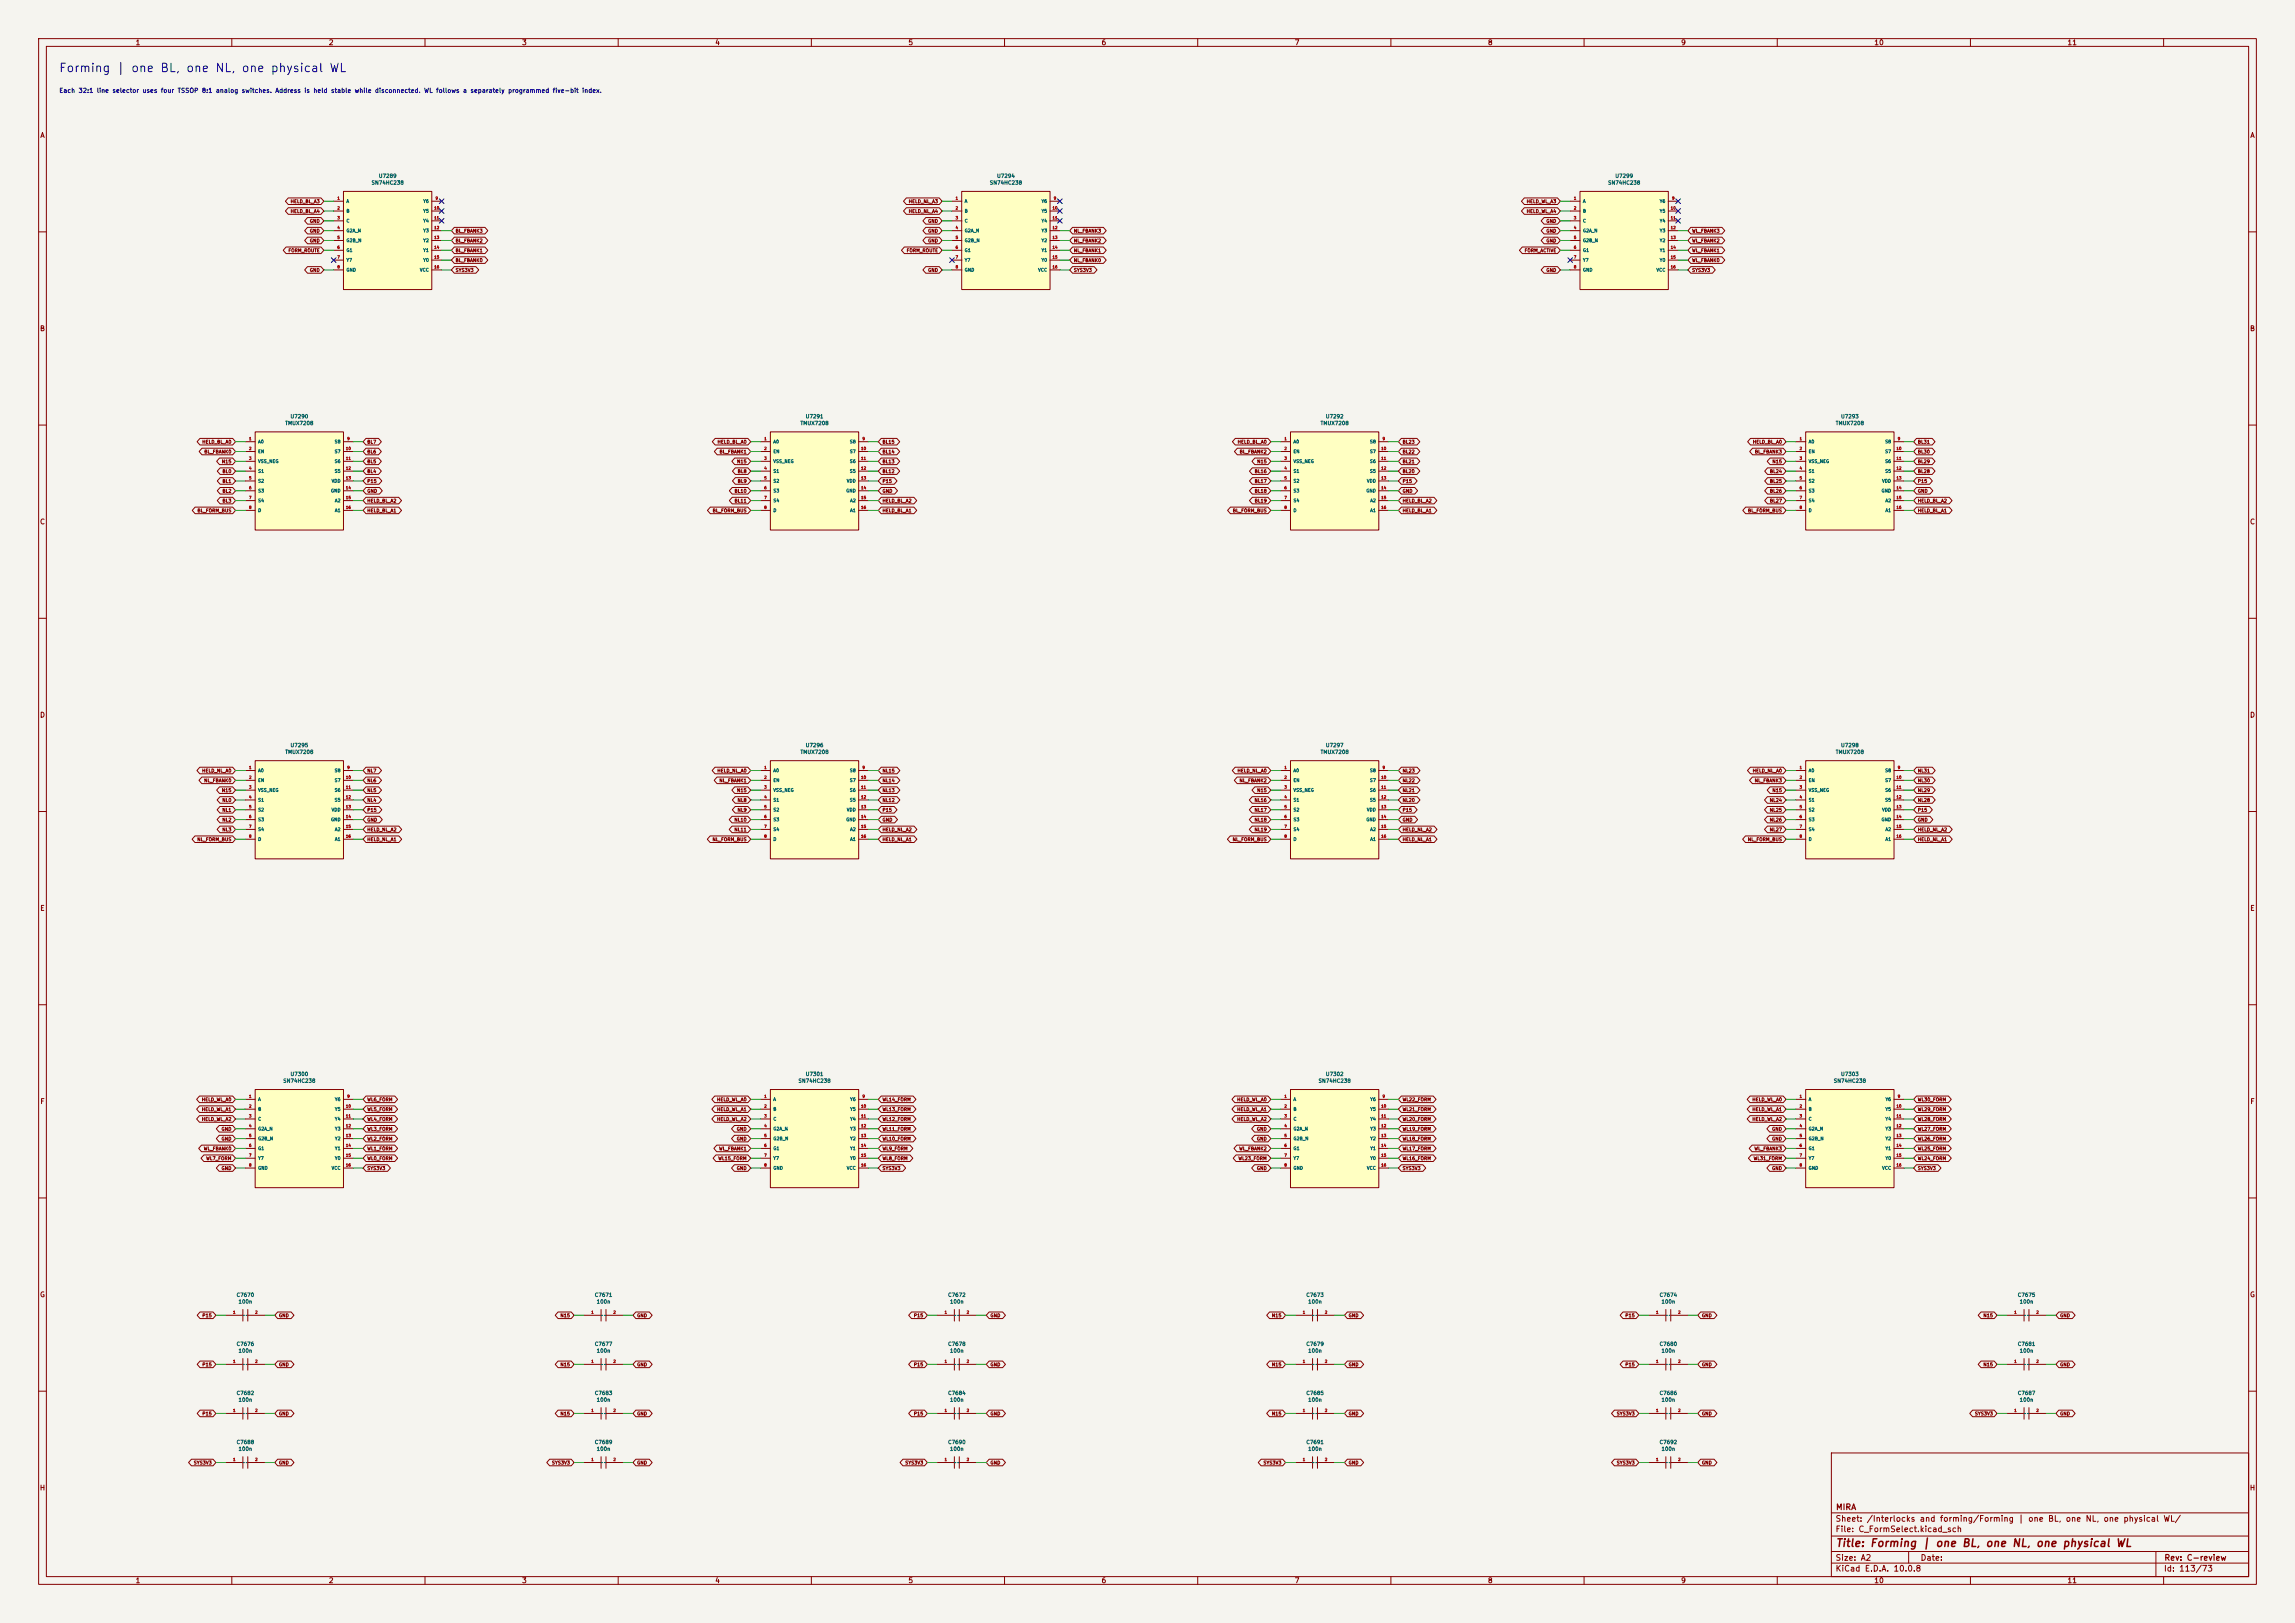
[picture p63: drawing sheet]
<svg xmlns="http://www.w3.org/2000/svg" width="594mm" height="420mm" viewBox="0 0 594 420" stroke-linecap="round" stroke-linejoin="round" font-family="sans-serif">
<defs><g id="words">
<text font-size="2.2" fill="#0000c2" x="15.1" y="19.2">Forming | one BL, one NL, one physical WL</text>
<text font-size="2" fill="#840000" x="475" y="400.8">Title: Forming | one BL, one NL, one physical WL</text>
<g font-size="1.5" fill="#840000">
<text x="475" y="394.1">Sheet: /Interlocks and forming/Forming | one BL, one NL, one physical WL/</text>
<text x="475.1" y="391.1">MIRA</text>
<text x="475" y="396.8">File: C_FormSelect.kicad_sch</text>
<text x="475" y="407">KiCad E.D.A. 10.0.8</text>
<text x="475" y="404.2">Size: A2</text>
<text x="497" y="404.2">Date:</text>
<text x="560" y="407">Id: 113/73</text>
<text x="560.1" y="404.2">Rev: C-review</text>
</g>
<g font-size="1.3" fill="#840000">
<text x="35" y="12">1</text>
<text x="85" y="12">2</text>
<text x="135" y="12">3</text>
<text x="185" y="12">4</text>
<text x="235" y="12">5</text>
<text x="285" y="12">6</text>
<text x="335" y="12">7</text>
<text x="385" y="12">8</text>
<text x="435" y="12">9</text>
<text x="485" y="12">10</text>
<text x="535" y="12">11</text>
<text x="10.3" y="36">A</text>
<text x="582.3" y="36">A</text>
<text x="10.2" y="86">B</text>
<text x="582.2" y="86">B</text>
<text x="10.2" y="136">C</text>
<text x="582.2" y="136">C</text>
<text x="10.2" y="186">D</text>
<text x="582.2" y="186">D</text>
<text x="10.3" y="236">E</text>
<text x="582.3" y="236">E</text>
<text x="10.3" y="286">F</text>
<text x="582.3" y="286">F</text>
<text x="10.2" y="336">G</text>
<text x="582.2" y="336">G</text>
<text x="10.2" y="386">H</text>
<text x="582.2" y="386">H</text>
<text x="35" y="410">1</text>
<text x="85" y="410">2</text>
<text x="135" y="410">3</text>
<text x="185" y="410">4</text>
<text x="235" y="410">5</text>
<text x="285" y="410">6</text>
<text x="335" y="410">7</text>
<text x="385" y="410">8</text>
<text x="435" y="410">9</text>
<text x="485" y="410">10</text>
<text x="535" y="410">11</text>
</g>
<text font-size="1.2" fill="#0000c2" x="15.2" y="24.3">Each 32:1 line selector uses four TSSOP 8:1 analog switches. Address is held stable while disconnected. WL follows a separately programmed five-bit index.</text>
<g font-size="1" fill="#006464">
<text x="96.1" y="48">SN74HC238</text>
<text x="97.9" y="46.2">U7289</text>
<text x="256.1" y="48">SN74HC238</text>
<text x="257.9" y="46.2">U7294</text>
<text x="416.1" y="48">SN74HC238</text>
<text x="418" y="46.2">U7299</text>
<text x="73.7" y="110.2">TMUX7208</text>
<text x="75.1" y="108.5">U7290</text>
<text x="207.1" y="110.2">TMUX7208</text>
<text x="208.4" y="108.5">U7291</text>
<text x="341.7" y="110.2">TMUX7208</text>
<text x="343" y="108.5">U7292</text>
<text x="475" y="110.2">TMUX7208</text>
<text x="476.4" y="108.5">U7293</text>
<text x="73.7" y="195.3">TMUX7208</text>
<text x="75.1" y="193.6">U7295</text>
<text x="207.1" y="195.3">TMUX7208</text>
<text x="208.4" y="193.6">U7296</text>
<text x="341.7" y="195.3">TMUX7208</text>
<text x="343" y="193.6">U7297</text>
<text x="475" y="195.3">TMUX7208</text>
<text x="476.4" y="193.6">U7298</text>
<text x="73.2" y="280.4">SN74HC238</text>
<text x="75.1" y="278.7">U7300</text>
<text x="206.5" y="280.4">SN74HC238</text>
<text x="208.4" y="278.7">U7301</text>
<text x="341.2" y="280.4">SN74HC238</text>
<text x="343" y="278.7">U7302</text>
<text x="474.5" y="280.4">SN74HC238</text>
<text x="476.4" y="278.7">U7303</text>
<text x="61.1" y="335.8">C7670</text>
<text x="153.8" y="335.8">C7671</text>
<text x="245.3" y="335.8">C7672</text>
<text x="338" y="335.8">C7673</text>
<text x="429.4" y="335.8">C7674</text>
<text x="522.1" y="335.8">C7675</text>
<text x="61.6" y="337.6">100n</text>
<text x="154.3" y="337.6">100n</text>
<text x="245.8" y="337.6">100n</text>
<text x="338.5" y="337.6">100n</text>
<text x="429.9" y="337.6">100n</text>
<text x="522.6" y="337.6">100n</text>
<text x="61.1" y="348.5">C7676</text>
<text x="61.6" y="350.3">100n</text>
<text x="153.8" y="348.5">C7677</text>
<text x="154.3" y="350.3">100n</text>
<text x="245.3" y="348.5">C7678</text>
<text x="245.8" y="350.3">100n</text>
<text x="338" y="348.5">C7679</text>
<text x="338.5" y="350.3">100n</text>
<text x="429.4" y="348.5">C7680</text>
<text x="429.9" y="350.3">100n</text>
<text x="522.1" y="348.5">C7681</text>
<text x="522.6" y="350.3">100n</text>
<text x="61.1" y="361.2">C7682</text>
<text x="61.6" y="363">100n</text>
<text x="153.8" y="361.2">C7683</text>
<text x="154.3" y="363">100n</text>
<text x="245.3" y="361.2">C7684</text>
<text x="245.8" y="363">100n</text>
<text x="338" y="361.2">C7685</text>
<text x="338.5" y="363">100n</text>
<text x="429.4" y="361.2">C7686</text>
<text x="429.9" y="363">100n</text>
<text x="522.1" y="361.2">C7687</text>
<text x="522.6" y="363">100n</text>
<text x="61.1" y="373.9">C7688</text>
<text x="61.6" y="375.7">100n</text>
<text x="153.8" y="373.9">C7689</text>
<text x="154.3" y="375.7">100n</text>
<text x="245.3" y="373.9">C7690</text>
<text x="245.8" y="375.7">100n</text>
<text x="338" y="373.9">C7691</text>
<text x="338.5" y="375.7">100n</text>
<text x="429.4" y="373.9">C7692</text>
<text x="429.9" y="375.7">100n</text>
</g>
<g font-size=".9" fill="#840000">
<text x="75.1" y="52.8">HELD_BL_A3</text>
<text x="235.1" y="52.8">HELD_NL_A3</text>
<text x="395" y="52.8">HELD_WL_A3</text>
<text x="75.1" y="55.3">HELD_BL_A4</text>
<text x="80.1" y="57.9">GND</text>
<text x="235.1" y="55.3">HELD_NL_A4</text>
<text x="240.1" y="57.9">GND</text>
<text x="395" y="55.3">HELD_WL_A4</text>
<text x="400.1" y="57.9">GND</text>
<text x="74.5" y="65.5">FORM_ROUTE</text>
<text x="80.1" y="60.4">GND</text>
<text x="80.1" y="62.9">GND</text>
<text x="117.8" y="60.4">BL_FBANK3</text>
<text x="117.8" y="62.9">BL_FBANK2</text>
<text x="117.8" y="65.5">BL_FBANK1</text>
<text x="234.6" y="65.5">FORM_ROUTE</text>
<text x="240.1" y="62.9">GND</text>
<text x="240.1" y="60.4">GND</text>
<text x="277.8" y="60.4">NL_FBANK3</text>
<text x="277.8" y="62.9">NL_FBANK2</text>
<text x="277.8" y="65.5">NL_FBANK1</text>
<text x="394.5" y="65.5">FORM_ACTIVE</text>
<text x="400.1" y="62.9">GND</text>
<text x="400.1" y="60.4">GND</text>
<text x="437.9" y="62.9">WL_FBANK2</text>
<text x="437.9" y="65.5">WL_FBANK1</text>
<text x="437.9" y="60.4">WL_FBANK3</text>
<text x="80.1" y="70.6">GND</text>
<text x="117.8" y="70.6">SYS3V3</text>
<text x="117.8" y="68">BL_FBANK0</text>
<text x="240.1" y="70.6">GND</text>
<text x="277.8" y="70.6">SYS3V3</text>
<text x="277.8" y="68">NL_FBANK0</text>
<text x="400.1" y="70.6">GND</text>
<text x="437.9" y="70.6">SYS3V3</text>
<text x="437.9" y="68">WL_FBANK0</text>
<text x="52.2" y="115">HELD_BL_A0</text>
<text x="52.8" y="117.5">BL_FBANK0</text>
<text x="95" y="117.5">BL6</text>
<text x="95" y="115">BL7</text>
<text x="185.6" y="115">HELD_BL_A0</text>
<text x="186.1" y="117.5">BL_FBANK1</text>
<text x="228.3" y="117.5">BL14</text>
<text x="228.3" y="115">BL15</text>
<text x="320.2" y="115">HELD_BL_A0</text>
<text x="320.7" y="117.5">BL_FBANK2</text>
<text x="362.9" y="117.5">BL22</text>
<text x="362.9" y="115">BL23</text>
<text x="453.6" y="115">HELD_BL_A0</text>
<text x="454.1" y="117.5">BL_FBANK3</text>
<text x="496.3" y="117.5">BL30</text>
<text x="496.3" y="115">BL31</text>
<text x="57.3" y="120.1">N15</text>
<text x="57.5" y="125.2">BL1</text>
<text x="57.5" y="122.6">BL0</text>
<text x="95" y="122.6">BL4</text>
<text x="95" y="120.1">BL5</text>
<text x="95" y="125.2">P15</text>
<text x="190.7" y="120.1">N15</text>
<text x="190.8" y="122.6">BL8</text>
<text x="190.8" y="125.2">BL9</text>
<text x="228.3" y="120.1">BL13</text>
<text x="228.3" y="122.6">BL12</text>
<text x="228.3" y="125.2">P15</text>
<text x="324.6" y="125.2">BL17</text>
<text x="324.6" y="122.6">BL16</text>
<text x="325.3" y="120.1">N15</text>
<text x="362.9" y="125.2">P15</text>
<text x="362.9" y="122.6">BL20</text>
<text x="362.9" y="120.1">BL21</text>
<text x="458" y="122.6">BL24</text>
<text x="458" y="125.2">BL25</text>
<text x="458.6" y="120.1">N15</text>
<text x="496.3" y="125.2">P15</text>
<text x="496.3" y="122.6">BL28</text>
<text x="496.3" y="120.1">BL29</text>
<text x="57.5" y="127.7">BL2</text>
<text x="57.5" y="130.2">BL3</text>
<text x="95" y="127.7">GND</text>
<text x="95" y="130.2">HELD_BL_A2</text>
<text x="190" y="127.7">BL10</text>
<text x="190" y="130.2">BL11</text>
<text x="228.3" y="130.2">HELD_BL_A2</text>
<text x="228.3" y="127.7">GND</text>
<text x="324.6" y="130.2">BL19</text>
<text x="324.6" y="127.7">BL18</text>
<text x="362.9" y="130.2">HELD_BL_A2</text>
<text x="362.9" y="127.7">GND</text>
<text x="458" y="130.2">BL27</text>
<text x="458" y="127.7">BL26</text>
<text x="496.3" y="130.2">HELD_BL_A2</text>
<text x="496.3" y="127.7">GND</text>
<text x="51" y="132.8">BL_FORM_BUS</text>
<text x="95" y="132.8">HELD_BL_A1</text>
<text x="184.3" y="132.8">BL_FORM_BUS</text>
<text x="228.3" y="132.8">HELD_BL_A1</text>
<text x="319" y="132.8">BL_FORM_BUS</text>
<text x="362.9" y="132.8">HELD_BL_A1</text>
<text x="452.3" y="132.8">BL_FORM_BUS</text>
<text x="496.3" y="132.8">HELD_BL_A1</text>
<text x="52.2" y="200.1">HELD_NL_A0</text>
<text x="52.7" y="202.6">NL_FBANK0</text>
<text x="95" y="202.6">NL6</text>
<text x="95" y="200.1">NL7</text>
<text x="185.6" y="200.1">HELD_NL_A0</text>
<text x="186.1" y="202.6">NL_FBANK1</text>
<text x="228.3" y="200.1">NL15</text>
<text x="228.3" y="202.6">NL14</text>
<text x="320.2" y="200.1">HELD_NL_A0</text>
<text x="320.7" y="202.6">NL_FBANK2</text>
<text x="362.9" y="200.1">NL23</text>
<text x="362.9" y="202.6">NL22</text>
<text x="453.5" y="200.1">HELD_NL_A0</text>
<text x="454.1" y="202.6">NL_FBANK3</text>
<text x="496.3" y="202.6">NL30</text>
<text x="496.3" y="200.1">NL31</text>
<text x="57.3" y="205.2">N15</text>
<text x="57.4" y="207.7">NL0</text>
<text x="95" y="207.7">NL4</text>
<text x="95" y="205.2">NL5</text>
<text x="190.7" y="205.2">N15</text>
<text x="190.8" y="207.7">NL8</text>
<text x="228.3" y="207.7">NL12</text>
<text x="228.3" y="205.2">NL13</text>
<text x="324.6" y="207.7">NL16</text>
<text x="325.3" y="205.2">N15</text>
<text x="362.9" y="205.2">NL21</text>
<text x="362.9" y="207.7">NL20</text>
<text x="457.9" y="207.7">NL24</text>
<text x="458.6" y="205.2">N15</text>
<text x="496.3" y="205.2">NL29</text>
<text x="496.3" y="207.7">NL28</text>
<text x="57.4" y="212.8">NL2</text>
<text x="57.4" y="215.3">NL3</text>
<text x="57.4" y="210.3">NL1</text>
<text x="95" y="215.3">HELD_NL_A2</text>
<text x="95" y="212.8">GND</text>
<text x="95" y="210.3">P15</text>
<text x="190" y="215.3">NL11</text>
<text x="190" y="212.8">NL10</text>
<text x="190.8" y="210.3">NL9</text>
<text x="228.3" y="215.3">HELD_NL_A2</text>
<text x="228.3" y="212.8">GND</text>
<text x="228.3" y="210.3">P15</text>
<text x="324.6" y="210.3">NL17</text>
<text x="324.6" y="212.8">NL18</text>
<text x="324.6" y="215.3">NL19</text>
<text x="362.9" y="210.3">P15</text>
<text x="362.9" y="212.8">GND</text>
<text x="362.9" y="215.3">HELD_NL_A2</text>
<text x="457.9" y="215.3">NL27</text>
<text x="457.9" y="212.8">NL26</text>
<text x="457.9" y="210.3">NL25</text>
<text x="496.3" y="215.3">HELD_NL_A2</text>
<text x="496.3" y="212.8">GND</text>
<text x="496.3" y="210.3">P15</text>
<text x="51" y="217.9">NL_FORM_BUS</text>
<text x="95" y="217.9">HELD_NL_A1</text>
<text x="184.3" y="217.9">NL_FORM_BUS</text>
<text x="228.3" y="217.9">HELD_NL_A1</text>
<text x="318.9" y="217.9">NL_FORM_BUS</text>
<text x="362.9" y="217.9">HELD_NL_A1</text>
<text x="452.3" y="217.9">NL_FORM_BUS</text>
<text x="496.3" y="217.9">HELD_NL_A1</text>
<text x="52.1" y="287.7">HELD_WL_A1</text>
<text x="52.1" y="285.2">HELD_WL_A0</text>
<text x="95" y="287.7">WL5_FORM</text>
<text x="95" y="285.2">WL6_FORM</text>
<text x="185.5" y="287.7">HELD_WL_A1</text>
<text x="185.5" y="285.2">HELD_WL_A0</text>
<text x="228.3" y="285.2">WL14_FORM</text>
<text x="228.3" y="287.7">WL13_FORM</text>
<text x="320.1" y="287.7">HELD_WL_A1</text>
<text x="320.1" y="285.2">HELD_WL_A0</text>
<text x="362.9" y="287.7">WL21_FORM</text>
<text x="362.9" y="285.2">WL22_FORM</text>
<text x="453.4" y="287.7">HELD_WL_A1</text>
<text x="453.4" y="285.2">HELD_WL_A0</text>
<text x="496.3" y="287.7">WL29_FORM</text>
<text x="496.3" y="285.2">WL30_FORM</text>
<text x="52.1" y="290.3">HELD_WL_A2</text>
<text x="57.2" y="292.8">GND</text>
<text x="95" y="292.8">WL3_FORM</text>
<text x="95" y="290.3">WL4_FORM</text>
<text x="185.5" y="290.3">HELD_WL_A2</text>
<text x="190.6" y="292.8">GND</text>
<text x="228.3" y="292.8">WL11_FORM</text>
<text x="228.3" y="290.3">WL12_FORM</text>
<text x="320.1" y="290.3">HELD_WL_A2</text>
<text x="325.2" y="292.8">GND</text>
<text x="362.9" y="290.3">WL20_FORM</text>
<text x="362.9" y="292.8">WL19_FORM</text>
<text x="453.4" y="290.3">HELD_WL_A2</text>
<text x="458.5" y="292.8">GND</text>
<text x="496.3" y="292.8">WL27_FORM</text>
<text x="496.3" y="290.3">WL28_FORM</text>
<text x="52.7" y="297.9">WL_FBANK0</text>
<text x="57.2" y="295.3">GND</text>
<text x="95" y="297.9">WL1_FORM</text>
<text x="95" y="295.3">WL2_FORM</text>
<text x="186" y="297.9">WL_FBANK1</text>
<text x="190.6" y="295.3">GND</text>
<text x="228.3" y="297.9">WL9_FORM</text>
<text x="228.3" y="295.3">WL10_FORM</text>
<text x="320.6" y="297.9">WL_FBANK2</text>
<text x="325.2" y="295.3">GND</text>
<text x="362.9" y="297.9">WL17_FORM</text>
<text x="362.9" y="295.3">WL18_FORM</text>
<text x="454" y="297.9">WL_FBANK3</text>
<text x="458.5" y="295.3">GND</text>
<text x="496.3" y="295.3">WL26_FORM</text>
<text x="496.3" y="297.9">WL25_FORM</text>
<text x="53.3" y="300.4">WL7_FORM</text>
<text x="57.2" y="303">GND</text>
<text x="95" y="303">SYS3V3</text>
<text x="95" y="300.4">WL0_FORM</text>
<text x="185.8" y="300.4">WL15_FORM</text>
<text x="190.6" y="303">GND</text>
<text x="228.3" y="303">SYS3V3</text>
<text x="228.3" y="300.4">WL8_FORM</text>
<text x="320.4" y="300.4">WL23_FORM</text>
<text x="325.2" y="303">GND</text>
<text x="362.9" y="303">SYS3V3</text>
<text x="362.9" y="300.4">WL16_FORM</text>
<text x="453.8" y="300.4">WL31_FORM</text>
<text x="458.5" y="303">GND</text>
<text x="496.3" y="303">SYS3V3</text>
<text x="496.3" y="300.4">WL24_FORM</text>
<text x="52.3" y="341.1">P15</text>
<text x="72.1" y="341.1">GND</text>
<text x="144.9" y="341.1">N15</text>
<text x="164.8" y="341.1">GND</text>
<text x="236.4" y="341.1">P15</text>
<text x="256.2" y="341.1">GND</text>
<text x="329.1" y="341.1">N15</text>
<text x="349" y="341.1">GND</text>
<text x="420.6" y="341.1">P15</text>
<text x="440.4" y="341.1">GND</text>
<text x="513.2" y="341.1">N15</text>
<text x="533.1" y="341.1">GND</text>
<text x="52.3" y="353.8">P15</text>
<text x="72.1" y="353.8">GND</text>
<text x="144.9" y="353.8">N15</text>
<text x="164.8" y="353.8">GND</text>
<text x="236.4" y="353.8">P15</text>
<text x="256.2" y="353.8">GND</text>
<text x="329.1" y="353.8">N15</text>
<text x="349" y="353.8">GND</text>
<text x="420.6" y="353.8">P15</text>
<text x="440.4" y="353.8">GND</text>
<text x="513.2" y="353.8">N15</text>
<text x="533.1" y="353.8">GND</text>
<text x="52.3" y="366.5">P15</text>
<text x="72.1" y="366.5">GND</text>
<text x="144.9" y="366.5">N15</text>
<text x="164.8" y="366.5">GND</text>
<text x="236.4" y="366.5">P15</text>
<text x="256.2" y="366.5">GND</text>
<text x="329.1" y="366.5">N15</text>
<text x="349" y="366.5">GND</text>
<text x="418.3" y="366.5">SYS3V3</text>
<text x="440.4" y="366.5">GND</text>
<text x="511.1" y="366.5">SYS3V3</text>
<text x="533.1" y="366.5">GND</text>
<text x="50" y="379.2">SYS3V3</text>
<text x="72.1" y="379.2">GND</text>
<text x="142.8" y="379.2">SYS3V3</text>
<text x="164.8" y="379.2">GND</text>
<text x="234.2" y="379.2">SYS3V3</text>
<text x="256.2" y="379.2">GND</text>
<text x="326.9" y="379.2">SYS3V3</text>
<text x="349" y="379.2">GND</text>
<text x="418.3" y="379.2">SYS3V3</text>
<text x="440.4" y="379.2">GND</text>
</g>
<g font-size=".8" fill="#006464">
<text x="89.6" y="52.7">A</text>
<text x="109.4" y="52.7">Y6</text>
<text x="249.6" y="52.7">A</text>
<text x="269.5" y="52.7">Y6</text>
<text x="409.6" y="52.7">A</text>
<text x="429.5" y="52.7">Y6</text>
<text x="89.6" y="55.2">B</text>
<text x="89.6" y="57.8">C</text>
<text x="109.4" y="55.2">Y5</text>
<text x="109.4" y="57.8">Y4</text>
<text x="249.6" y="55.2">B</text>
<text x="249.6" y="57.8">C</text>
<text x="269.5" y="55.2">Y5</text>
<text x="269.5" y="57.8">Y4</text>
<text x="409.6" y="55.2">B</text>
<text x="409.6" y="57.8">C</text>
<text x="429.5" y="55.2">Y5</text>
<text x="429.5" y="57.8">Y4</text>
<text x="89.6" y="60.3">G2A_N</text>
<text x="89.6" y="62.8">G2B_N</text>
<text x="89.6" y="65.4">G1</text>
<text x="109.4" y="60.3">Y3</text>
<text x="109.4" y="62.8">Y2</text>
<text x="109.4" y="65.4">Y1</text>
<text x="249.6" y="60.3">G2A_N</text>
<text x="249.6" y="62.8">G2B_N</text>
<text x="249.6" y="65.4">G1</text>
<text x="269.5" y="60.3">Y3</text>
<text x="269.5" y="62.8">Y2</text>
<text x="269.5" y="65.4">Y1</text>
<text x="409.6" y="60.3">G2A_N</text>
<text x="409.6" y="62.8">G2B_N</text>
<text x="409.6" y="65.4">G1</text>
<text x="429.5" y="60.3">Y3</text>
<text x="429.5" y="62.8">Y2</text>
<text x="429.5" y="65.4">Y1</text>
<text x="89.6" y="67.9">Y7</text>
<text x="89.6" y="70.5">GND</text>
<text x="108.6" y="70.5">VCC</text>
<text x="109.4" y="67.9">Y0</text>
<text x="249.6" y="67.9">Y7</text>
<text x="249.6" y="70.5">GND</text>
<text x="268.6" y="70.5">VCC</text>
<text x="269.5" y="67.9">Y0</text>
<text x="409.6" y="67.9">Y7</text>
<text x="409.6" y="70.5">GND</text>
<text x="428.6" y="70.5">VCC</text>
<text x="429.5" y="67.9">Y0</text>
<text x="66.7" y="114.9">A0</text>
<text x="66.7" y="117.5">EN</text>
<text x="66.7" y="120">VSS_NEG</text>
<text x="86.5" y="114.9">S8</text>
<text x="86.5" y="117.5">S7</text>
<text x="86.5" y="120">S6</text>
<text x="200.1" y="114.9">A0</text>
<text x="200.1" y="117.5">EN</text>
<text x="200.1" y="120">VSS_NEG</text>
<text x="219.9" y="114.9">S8</text>
<text x="219.9" y="117.5">S7</text>
<text x="219.9" y="120">S6</text>
<text x="334.7" y="114.9">A0</text>
<text x="334.7" y="117.5">EN</text>
<text x="334.7" y="120">VSS_NEG</text>
<text x="354.5" y="114.9">S8</text>
<text x="354.5" y="117.5">S7</text>
<text x="354.5" y="120">S6</text>
<text x="468" y="114.9">A0</text>
<text x="468" y="117.5">EN</text>
<text x="468" y="120">VSS_NEG</text>
<text x="487.8" y="114.9">S8</text>
<text x="487.8" y="117.5">S7</text>
<text x="487.8" y="120">S6</text>
<text x="66.7" y="122.5">S1</text>
<text x="66.7" y="125.1">S2</text>
<text x="85.7" y="125.1">VDD</text>
<text x="86.5" y="122.5">S5</text>
<text x="200.1" y="122.5">S1</text>
<text x="200.1" y="125.1">S2</text>
<text x="219.1" y="125.1">VDD</text>
<text x="219.9" y="122.5">S5</text>
<text x="334.7" y="122.5">S1</text>
<text x="334.7" y="125.1">S2</text>
<text x="353.7" y="125.1">VDD</text>
<text x="354.5" y="122.5">S5</text>
<text x="468" y="122.5">S1</text>
<text x="468" y="125.1">S2</text>
<text x="487" y="125.1">VDD</text>
<text x="487.8" y="122.5">S5</text>
<text x="66.7" y="127.6">S3</text>
<text x="66.7" y="130.2">S4</text>
<text x="85.6" y="127.6">GND</text>
<text x="86.6" y="130.2">A2</text>
<text x="200.1" y="127.6">S3</text>
<text x="200.1" y="130.2">S4</text>
<text x="218.9" y="127.6">GND</text>
<text x="219.9" y="130.2">A2</text>
<text x="334.7" y="127.6">S3</text>
<text x="334.7" y="130.2">S4</text>
<text x="353.5" y="127.6">GND</text>
<text x="354.6" y="130.2">A2</text>
<text x="468" y="127.6">S3</text>
<text x="468" y="130.2">S4</text>
<text x="486.9" y="127.6">GND</text>
<text x="487.9" y="130.2">A2</text>
<text x="66.7" y="132.7">D</text>
<text x="86.6" y="132.7">A1</text>
<text x="200.1" y="132.7">D</text>
<text x="219.9" y="132.7">A1</text>
<text x="334.7" y="132.7">D</text>
<text x="354.6" y="132.7">A1</text>
<text x="468" y="132.7">D</text>
<text x="487.9" y="132.7">A1</text>
<text x="66.7" y="200">A0</text>
<text x="66.7" y="202.5">EN</text>
<text x="86.5" y="200">S8</text>
<text x="86.5" y="202.5">S7</text>
<text x="200.1" y="200">A0</text>
<text x="200.1" y="202.5">EN</text>
<text x="219.9" y="200">S8</text>
<text x="219.9" y="202.5">S7</text>
<text x="334.7" y="200">A0</text>
<text x="334.7" y="202.5">EN</text>
<text x="354.5" y="200">S8</text>
<text x="354.5" y="202.5">S7</text>
<text x="468" y="200">A0</text>
<text x="468" y="202.5">EN</text>
<text x="487.8" y="200">S8</text>
<text x="487.8" y="202.5">S7</text>
<text x="66.7" y="205.1">VSS_NEG</text>
<text x="66.7" y="207.6">S1</text>
<text x="86.5" y="205.1">S6</text>
<text x="86.5" y="207.6">S5</text>
<text x="200.1" y="205.1">VSS_NEG</text>
<text x="200.1" y="207.6">S1</text>
<text x="219.9" y="205.1">S6</text>
<text x="219.9" y="207.6">S5</text>
<text x="334.7" y="205.1">VSS_NEG</text>
<text x="334.7" y="207.6">S1</text>
<text x="354.5" y="205.1">S6</text>
<text x="354.5" y="207.6">S5</text>
<text x="468" y="205.1">VSS_NEG</text>
<text x="468" y="207.6">S1</text>
<text x="487.8" y="205.1">S6</text>
<text x="487.8" y="207.6">S5</text>
<text x="66.7" y="210.2">S2</text>
<text x="66.7" y="212.7">S3</text>
<text x="66.7" y="215.2">S4</text>
<text x="85.6" y="212.7">GND</text>
<text x="85.7" y="210.2">VDD</text>
<text x="86.6" y="215.2">A2</text>
<text x="200.1" y="210.2">S2</text>
<text x="200.1" y="212.7">S3</text>
<text x="200.1" y="215.2">S4</text>
<text x="218.9" y="212.7">GND</text>
<text x="219.1" y="210.2">VDD</text>
<text x="219.9" y="215.2">A2</text>
<text x="334.7" y="210.2">S2</text>
<text x="334.7" y="212.7">S3</text>
<text x="334.7" y="215.2">S4</text>
<text x="353.5" y="212.7">GND</text>
<text x="353.7" y="210.2">VDD</text>
<text x="354.6" y="215.2">A2</text>
<text x="468" y="210.2">S2</text>
<text x="468" y="212.7">S3</text>
<text x="468" y="215.2">S4</text>
<text x="486.9" y="212.7">GND</text>
<text x="487" y="210.2">VDD</text>
<text x="487.9" y="215.2">A2</text>
<text x="66.7" y="217.8">D</text>
<text x="86.6" y="217.8">A1</text>
<text x="200.1" y="217.8">D</text>
<text x="219.9" y="217.8">A1</text>
<text x="334.7" y="217.8">D</text>
<text x="354.6" y="217.8">A1</text>
<text x="468" y="217.8">D</text>
<text x="487.9" y="217.8">A1</text>
<text x="66.7" y="285.1">A</text>
<text x="66.7" y="287.6">B</text>
<text x="86.6" y="285.1">Y6</text>
<text x="86.6" y="287.6">Y5</text>
<text x="200.1" y="285.1">A</text>
<text x="200.1" y="287.6">B</text>
<text x="219.9" y="285.1">Y6</text>
<text x="219.9" y="287.6">Y5</text>
<text x="334.7" y="285.1">A</text>
<text x="334.7" y="287.6">B</text>
<text x="354.6" y="285.1">Y6</text>
<text x="354.6" y="287.6">Y5</text>
<text x="468" y="285.1">A</text>
<text x="468" y="287.6">B</text>
<text x="487.9" y="285.1">Y6</text>
<text x="487.9" y="287.6">Y5</text>
<text x="66.7" y="290.2">C</text>
<text x="66.7" y="292.7">G2A_N</text>
<text x="86.6" y="290.2">Y4</text>
<text x="86.6" y="292.7">Y3</text>
<text x="200.1" y="290.2">C</text>
<text x="200.1" y="292.7">G2A_N</text>
<text x="219.9" y="290.2">Y4</text>
<text x="219.9" y="292.7">Y3</text>
<text x="334.7" y="290.2">C</text>
<text x="334.7" y="292.7">G2A_N</text>
<text x="354.6" y="290.2">Y4</text>
<text x="354.6" y="292.7">Y3</text>
<text x="468" y="290.2">C</text>
<text x="468" y="292.7">G2A_N</text>
<text x="487.9" y="290.2">Y4</text>
<text x="487.9" y="292.7">Y3</text>
<text x="66.7" y="295.3">G2B_N</text>
<text x="66.7" y="297.8">G1</text>
<text x="86.6" y="295.3">Y2</text>
<text x="86.6" y="297.8">Y1</text>
<text x="200.1" y="295.3">G2B_N</text>
<text x="200.1" y="297.8">G1</text>
<text x="219.9" y="295.3">Y2</text>
<text x="219.9" y="297.8">Y1</text>
<text x="334.7" y="295.3">G2B_N</text>
<text x="334.7" y="297.8">G1</text>
<text x="354.6" y="295.3">Y2</text>
<text x="354.6" y="297.8">Y1</text>
<text x="468" y="295.3">G2B_N</text>
<text x="468" y="297.8">G1</text>
<text x="487.9" y="295.3">Y2</text>
<text x="487.9" y="297.8">Y1</text>
<text x="66.7" y="300.3">Y7</text>
<text x="66.7" y="302.9">GND</text>
<text x="85.7" y="302.9">VCC</text>
<text x="86.6" y="300.3">Y0</text>
<text x="200.1" y="300.3">Y7</text>
<text x="200.1" y="302.9">GND</text>
<text x="219.1" y="302.9">VCC</text>
<text x="219.9" y="300.3">Y0</text>
<text x="334.7" y="300.3">Y7</text>
<text x="334.7" y="302.9">GND</text>
<text x="353.7" y="302.9">VCC</text>
<text x="354.6" y="300.3">Y0</text>
<text x="468" y="300.3">Y7</text>
<text x="468" y="302.9">GND</text>
<text x="487" y="302.9">VCC</text>
<text x="487.9" y="300.3">Y0</text>
<text x="62.7" y="341">~~</text>
<text x="155.4" y="341">~~</text>
<text x="246.9" y="341">~~</text>
<text x="339.6" y="341">~~</text>
<text x="431" y="341">~~</text>
<text x="523.7" y="341">~~</text>
<text x="62.7" y="353.7">~~</text>
<text x="155.4" y="353.7">~~</text>
<text x="246.9" y="353.7">~~</text>
<text x="339.6" y="353.7">~~</text>
<text x="431" y="353.7">~~</text>
<text x="523.7" y="353.7">~~</text>
<text x="62.7" y="366.4">~~</text>
<text x="155.4" y="366.4">~~</text>
<text x="246.9" y="366.4">~~</text>
<text x="339.6" y="366.4">~~</text>
<text x="431" y="366.4">~~</text>
<text x="523.7" y="366.4">~~</text>
<text x="62.7" y="379.1">~~</text>
<text x="155.4" y="379.1">~~</text>
<text x="246.9" y="379.1">~~</text>
<text x="339.6" y="379.1">~~</text>
<text x="431" y="379.1">~~</text>
</g>
<g font-size=".7" fill="#a90000">
<text x="87.2" y="51.8">1</text>
<text x="112.6" y="51.8">9</text>
<text x="247.2" y="51.8">1</text>
<text x="272.6" y="51.8">9</text>
<text x="407.3" y="51.8">1</text>
<text x="432.7" y="51.8">9</text>
<text x="87.2" y="54.4">2</text>
<text x="87.2" y="56.9">3</text>
<text x="87.2" y="59.5">4</text>
<text x="112.3" y="54.4">10</text>
<text x="112.3" y="56.9">11</text>
<text x="112.3" y="59.5">12</text>
<text x="247.2" y="54.4">2</text>
<text x="247.2" y="56.9">3</text>
<text x="247.2" y="59.5">4</text>
<text x="272.3" y="54.4">10</text>
<text x="272.3" y="56.9">11</text>
<text x="272.3" y="59.5">12</text>
<text x="407.3" y="54.4">2</text>
<text x="407.3" y="56.9">3</text>
<text x="407.3" y="59.5">4</text>
<text x="432.3" y="54.4">10</text>
<text x="432.3" y="56.9">11</text>
<text x="432.3" y="59.5">12</text>
<text x="87.2" y="62">5</text>
<text x="87.2" y="64.5">6</text>
<text x="112.3" y="62">13</text>
<text x="112.3" y="64.5">14</text>
<text x="247.2" y="62">5</text>
<text x="247.2" y="64.5">6</text>
<text x="272.3" y="62">13</text>
<text x="272.3" y="64.5">14</text>
<text x="407.3" y="62">5</text>
<text x="407.3" y="64.5">6</text>
<text x="432.3" y="62">13</text>
<text x="432.3" y="64.5">14</text>
<text x="87.2" y="67.1">7</text>
<text x="87.2" y="69.6">8</text>
<text x="112.3" y="67.1">15</text>
<text x="112.3" y="69.6">16</text>
<text x="247.2" y="67.1">7</text>
<text x="247.2" y="69.6">8</text>
<text x="272.3" y="67.1">15</text>
<text x="272.3" y="69.6">16</text>
<text x="407.3" y="67.1">7</text>
<text x="407.3" y="69.6">8</text>
<text x="432.3" y="67.1">15</text>
<text x="432.3" y="69.6">16</text>
<text x="64.4" y="114.1">1</text>
<text x="64.4" y="116.6">2</text>
<text x="64.4" y="119.1">3</text>
<text x="89.4" y="116.6">10</text>
<text x="89.4" y="119.1">11</text>
<text x="89.8" y="114.1">9</text>
<text x="197.7" y="114.1">1</text>
<text x="197.7" y="116.6">2</text>
<text x="197.7" y="119.1">3</text>
<text x="222.8" y="116.6">10</text>
<text x="222.8" y="119.1">11</text>
<text x="223.1" y="114.1">9</text>
<text x="332.3" y="114.1">1</text>
<text x="332.3" y="116.6">2</text>
<text x="332.3" y="119.1">3</text>
<text x="357.4" y="116.6">10</text>
<text x="357.4" y="119.1">11</text>
<text x="357.7" y="114.1">9</text>
<text x="465.7" y="114.1">1</text>
<text x="465.7" y="116.6">2</text>
<text x="465.7" y="119.1">3</text>
<text x="490.8" y="116.6">10</text>
<text x="490.8" y="119.1">11</text>
<text x="491.1" y="114.1">9</text>
<text x="64.4" y="121.7">4</text>
<text x="64.4" y="124.2">5</text>
<text x="89.4" y="121.7">12</text>
<text x="89.4" y="124.2">13</text>
<text x="197.7" y="121.7">4</text>
<text x="197.7" y="124.2">5</text>
<text x="222.8" y="121.7">12</text>
<text x="222.8" y="124.2">13</text>
<text x="332.3" y="121.7">4</text>
<text x="332.3" y="124.2">5</text>
<text x="357.4" y="121.7">12</text>
<text x="357.4" y="124.2">13</text>
<text x="465.7" y="121.7">4</text>
<text x="465.7" y="124.2">5</text>
<text x="490.8" y="121.7">12</text>
<text x="490.8" y="124.2">13</text>
<text x="64.4" y="126.8">6</text>
<text x="64.4" y="129.3">7</text>
<text x="64.4" y="131.8">8</text>
<text x="89.4" y="126.8">14</text>
<text x="89.4" y="129.3">15</text>
<text x="89.4" y="131.8">16</text>
<text x="197.7" y="126.8">6</text>
<text x="197.7" y="129.3">7</text>
<text x="197.7" y="131.8">8</text>
<text x="222.8" y="126.8">14</text>
<text x="222.8" y="129.3">15</text>
<text x="222.8" y="131.8">16</text>
<text x="332.3" y="126.8">6</text>
<text x="332.3" y="129.3">7</text>
<text x="332.3" y="131.8">8</text>
<text x="357.4" y="126.8">14</text>
<text x="357.4" y="129.3">15</text>
<text x="357.4" y="131.8">16</text>
<text x="465.7" y="126.8">6</text>
<text x="465.7" y="129.3">7</text>
<text x="465.7" y="131.8">8</text>
<text x="490.8" y="126.8">14</text>
<text x="490.8" y="129.3">15</text>
<text x="490.8" y="131.8">16</text>
<text x="64.4" y="199.2">1</text>
<text x="64.4" y="201.7">2</text>
<text x="89.4" y="201.7">10</text>
<text x="89.8" y="199.2">9</text>
<text x="197.7" y="199.2">1</text>
<text x="197.7" y="201.7">2</text>
<text x="222.8" y="201.7">10</text>
<text x="223.1" y="199.2">9</text>
<text x="332.3" y="199.2">1</text>
<text x="332.3" y="201.7">2</text>
<text x="357.4" y="201.7">10</text>
<text x="357.7" y="199.2">9</text>
<text x="465.7" y="199.2">1</text>
<text x="465.7" y="201.7">2</text>
<text x="490.8" y="201.7">10</text>
<text x="491.1" y="199.2">9</text>
<text x="64.4" y="204.2">3</text>
<text x="64.4" y="206.8">4</text>
<text x="64.4" y="209.3">5</text>
<text x="89.4" y="204.2">11</text>
<text x="89.4" y="206.8">12</text>
<text x="89.4" y="209.3">13</text>
<text x="197.7" y="204.2">3</text>
<text x="197.7" y="206.8">4</text>
<text x="197.7" y="209.3">5</text>
<text x="222.8" y="204.2">11</text>
<text x="222.8" y="206.8">12</text>
<text x="222.8" y="209.3">13</text>
<text x="332.3" y="204.2">3</text>
<text x="332.3" y="206.8">4</text>
<text x="332.3" y="209.3">5</text>
<text x="357.4" y="204.2">11</text>
<text x="357.4" y="206.8">12</text>
<text x="357.4" y="209.3">13</text>
<text x="465.7" y="204.2">3</text>
<text x="465.7" y="206.8">4</text>
<text x="465.7" y="209.3">5</text>
<text x="490.8" y="204.2">11</text>
<text x="490.8" y="206.8">12</text>
<text x="490.8" y="209.3">13</text>
<text x="64.4" y="211.9">6</text>
<text x="64.4" y="214.4">7</text>
<text x="89.4" y="211.9">14</text>
<text x="89.4" y="214.4">15</text>
<text x="197.7" y="211.9">6</text>
<text x="197.7" y="214.4">7</text>
<text x="222.8" y="211.9">14</text>
<text x="222.8" y="214.4">15</text>
<text x="332.3" y="211.9">6</text>
<text x="332.3" y="214.4">7</text>
<text x="357.4" y="211.9">14</text>
<text x="357.4" y="214.4">15</text>
<text x="465.7" y="211.9">6</text>
<text x="465.7" y="214.4">7</text>
<text x="490.8" y="211.9">14</text>
<text x="490.8" y="214.4">15</text>
<text x="64.4" y="216.9">8</text>
<text x="89.4" y="216.9">16</text>
<text x="197.7" y="216.9">8</text>
<text x="222.8" y="216.9">16</text>
<text x="332.3" y="216.9">8</text>
<text x="357.4" y="216.9">16</text>
<text x="465.7" y="216.9">8</text>
<text x="490.8" y="216.9">16</text>
<text x="64.4" y="284.2">1</text>
<text x="64.4" y="286.8">2</text>
<text x="89.4" y="286.8">10</text>
<text x="89.8" y="284.2">9</text>
<text x="197.7" y="284.2">1</text>
<text x="197.7" y="286.8">2</text>
<text x="222.8" y="286.8">10</text>
<text x="223.1" y="284.2">9</text>
<text x="332.3" y="284.2">1</text>
<text x="332.3" y="286.8">2</text>
<text x="357.4" y="286.8">10</text>
<text x="357.7" y="284.2">9</text>
<text x="465.7" y="284.2">1</text>
<text x="465.7" y="286.8">2</text>
<text x="490.8" y="286.8">10</text>
<text x="491.1" y="284.2">9</text>
<text x="64.4" y="289.3">3</text>
<text x="64.4" y="291.9">4</text>
<text x="89.4" y="289.3">11</text>
<text x="89.4" y="291.9">12</text>
<text x="197.7" y="289.3">3</text>
<text x="197.7" y="291.9">4</text>
<text x="222.8" y="289.3">11</text>
<text x="222.8" y="291.9">12</text>
<text x="332.3" y="289.3">3</text>
<text x="332.3" y="291.9">4</text>
<text x="357.4" y="289.3">11</text>
<text x="357.4" y="291.9">12</text>
<text x="465.7" y="289.3">3</text>
<text x="465.7" y="291.9">4</text>
<text x="490.8" y="289.3">11</text>
<text x="490.8" y="291.9">12</text>
<text x="64.4" y="294.4">5</text>
<text x="64.4" y="296.9">6</text>
<text x="64.4" y="299.5">7</text>
<text x="89.4" y="294.4">13</text>
<text x="89.4" y="296.9">14</text>
<text x="89.4" y="299.5">15</text>
<text x="197.7" y="294.4">5</text>
<text x="197.7" y="296.9">6</text>
<text x="197.7" y="299.5">7</text>
<text x="222.8" y="294.4">13</text>
<text x="222.8" y="296.9">14</text>
<text x="222.8" y="299.5">15</text>
<text x="332.3" y="294.4">5</text>
<text x="332.3" y="296.9">6</text>
<text x="332.3" y="299.5">7</text>
<text x="357.4" y="294.4">13</text>
<text x="357.4" y="296.9">14</text>
<text x="357.4" y="299.5">15</text>
<text x="465.7" y="294.4">5</text>
<text x="465.7" y="296.9">6</text>
<text x="465.7" y="299.5">7</text>
<text x="490.8" y="294.4">13</text>
<text x="490.8" y="296.9">14</text>
<text x="490.8" y="299.5">15</text>
<text x="64.4" y="302">8</text>
<text x="89.4" y="302">16</text>
<text x="197.7" y="302">8</text>
<text x="222.8" y="302">16</text>
<text x="332.3" y="302">8</text>
<text x="357.4" y="302">16</text>
<text x="465.7" y="302">8</text>
<text x="490.8" y="302">16</text>
<text x="60.2" y="340.1">1</text>
<text x="66" y="340.1">2</text>
<text x="152.9" y="340.1">1</text>
<text x="158.7" y="340.1">2</text>
<text x="244.4" y="340.1">1</text>
<text x="250.1" y="340.1">2</text>
<text x="337.1" y="340.1">1</text>
<text x="342.8" y="340.1">2</text>
<text x="428.5" y="340.1">1</text>
<text x="434.3" y="340.1">2</text>
<text x="521.2" y="340.1">1</text>
<text x="527" y="340.1">2</text>
<text x="60.2" y="352.8">1</text>
<text x="66" y="352.8">2</text>
<text x="152.9" y="352.8">1</text>
<text x="158.7" y="352.8">2</text>
<text x="244.4" y="352.8">1</text>
<text x="250.1" y="352.8">2</text>
<text x="337.1" y="352.8">1</text>
<text x="342.8" y="352.8">2</text>
<text x="428.5" y="352.8">1</text>
<text x="434.3" y="352.8">2</text>
<text x="521.2" y="352.8">1</text>
<text x="527" y="352.8">2</text>
<text x="60.2" y="365.5">1</text>
<text x="66" y="365.5">2</text>
<text x="152.9" y="365.5">1</text>
<text x="158.7" y="365.5">2</text>
<text x="244.4" y="365.5">1</text>
<text x="250.1" y="365.5">2</text>
<text x="337.1" y="365.5">1</text>
<text x="342.8" y="365.5">2</text>
<text x="428.5" y="365.5">1</text>
<text x="434.3" y="365.5">2</text>
<text x="521.2" y="365.5">1</text>
<text x="527" y="365.5">2</text>
<text x="60.2" y="378.2">1</text>
<text x="66" y="378.2">2</text>
<text x="152.9" y="378.2">1</text>
<text x="158.7" y="378.2">2</text>
<text x="244.4" y="378.2">1</text>
<text x="250.1" y="378.2">2</text>
<text x="337.1" y="378.2">1</text>
<text x="342.8" y="378.2">2</text>
<text x="428.5" y="378.2">1</text>
<text x="434.3" y="378.2">2</text>
</g>
</g></defs>
<path d="M0 0h594v420h-594z" fill="#f5f4ef" stroke="#f5f4ef" stroke-width=".26"/>
<g fill="none" stroke="#840000" stroke-width=".26">
<path d="M10 10h574v400h-574zM12 12h570v396h-570zM60 10v2M110 10v2M160 10v2M210 10v2M260 10v2M310 10v2M360 10v2M410 10v2M460 10v2M510 10v2"/>
<path d="M560 10v2M10 60h2M582 60h2M10 110h2M582 110h2M10 160h2M582 160h2M10 210h2M582 210h2M10 260h2M582 260h2M10 310h2"/>
<path d="M582 310h2M10 360h2M474 376h108v32h-108zM582 360h2M474 397.5h108M474 391.5h108M60 408v2M110 408v2M160 408v2M210 408v2M260 408v2M310 408v2"/>
<path d="M360 408v2M410 408v2M460 408v2M474 404.5h108M474 401.5h108M494 401.5v3M510 408v2M558 401.5v6.5M560 408v2"/>
</g>
<path d="M199.4 111.8h22.8v25.4h-22.8z" fill="#ffffc2"/>
<g fill="none" stroke="#840000" stroke-width=".26">
<path d="M196.8 114.3h2.6M196.8 116.8h2.6M196.8 119.4h2.6M199.4 111.8h22.8v25.4h-22.8zM222.2 114.3h2.6M222.2 116.8h2.6M222.2 119.4h2.6M196.8 121.9h2.6M196.8 124.5h2.6M196.8 127h2.6M196.8 129.5h2.6M196.8 132.1h2.6"/>
<path d="M222.2 121.9h2.6M222.2 124.5h2.6M222.2 127h2.6M222.2 129.5h2.6M222.2 132.1h2.6"/>
</g>
<path d="M467.4 111.8h22.8v25.4h-22.8z" fill="#ffffc2"/>
<g fill="none" stroke="#840000" stroke-width=".26">
<path d="M464.8 114.3h2.6M464.8 116.8h2.6M464.8 119.4h2.6M467.4 111.8h22.8v25.4h-22.8zM490.2 114.3h2.6M490.2 116.8h2.6M490.2 119.4h2.6M464.8 121.9h2.6M464.8 124.5h2.6M464.8 127h2.6M464.8 129.5h2.6M464.8 132.1h2.6"/>
<path d="M490.2 121.9h2.6M490.2 124.5h2.6M490.2 127h2.6M490.2 129.5h2.6M490.2 132.1h2.6"/>
</g>
<path d="M199.4 281.9h22.8v25.4h-22.8z" fill="#ffffc2"/>
<g fill="none" stroke="#840000" stroke-width=".26">
<path d="M196.8 284.5h2.6M196.8 287h2.6M196.8 289.6h2.6M196.8 292.1h2.6M196.8 294.6h2.6M196.8 297.2h2.6M196.8 299.7h2.6M199.4 281.9h22.8v25.4h-22.8zM222.2 284.5h2.6M222.2 287h2.6M222.2 289.6h2.6M222.2 292.1h2.6"/>
<path d="M222.2 294.6h2.6M222.2 297.2h2.6M222.2 299.7h2.6M196.8 302.3h2.6M222.2 302.3h2.6M155.6 338.9v3M156.8 338.9v3M151.1 353.1h4.5M151.1 340.4h4.5M155.6 351.6v3M156.8 351.6v3M156.8 353.1h4.5"/>
<path d="M156.8 340.4h4.5M151.1 378.5h4.5M151.1 365.8h4.5M155.6 364.3v3M155.6 377v3M156.8 364.3v3M156.8 377v3M156.8 378.5h4.5M156.8 365.8h4.5"/>
</g>
<path d="M467.4 196.9h22.8v25.4h-22.8z" fill="#ffffc2"/>
<g fill="none" stroke="#840000" stroke-width=".26">
<path d="M464.8 199.4h2.6M467.4 196.9h22.8v25.4h-22.8zM490.2 199.4h2.6M464.8 201.9h2.6M464.8 204.5h2.6M464.8 207h2.6M464.8 209.6h2.6M464.8 212.1h2.6M464.8 214.6h2.6M464.8 217.2h2.6M490.2 201.9h2.6M490.2 204.5h2.6"/>
<path d="M490.2 207h2.6M490.2 209.6h2.6M490.2 212.1h2.6M490.2 214.6h2.6M490.2 217.2h2.6"/>
</g>
<path d="M66 111.8h22.9v25.4h-22.9z" fill="#ffffc2"/>
<g fill="none" stroke="#840000" stroke-width=".26">
<path d="M63.5 114.3h2.5M63.5 116.8h2.5M63.5 119.4h2.5M66 111.8h22.9v25.4h-22.9zM88.9 114.3h2.5M88.9 116.8h2.5M88.9 119.4h2.5M63.5 121.9h2.5M63.5 124.5h2.5M63.5 127h2.5M63.5 129.5h2.5M63.5 132.1h2.5"/>
<path d="M88.9 121.9h2.5M88.9 124.5h2.5M88.9 127h2.5M88.9 129.5h2.5M88.9 132.1h2.5"/>
</g>
<path d="M66 281.9h22.9v25.4h-22.9z" fill="#ffffc2"/>
<g fill="none" stroke="#840000" stroke-width=".26">
<path d="M63.5 284.5h2.5M63.5 287h2.5M63.5 289.6h2.5M63.5 292.1h2.5M63.5 294.6h2.5M63.5 297.2h2.5M63.5 299.7h2.5M66 281.9h22.9v25.4h-22.9zM88.9 284.5h2.5M88.9 287h2.5M88.9 289.6h2.5M88.9 292.1h2.5"/>
<path d="M88.9 294.6h2.5M88.9 297.2h2.5M88.9 299.7h2.5M63.5 302.3h2.5M88.9 302.3h2.5"/>
</g>
<path d="M408.9 49.5h22.9v25.4h-22.9z" fill="#ffffc2"/>
<g fill="none" stroke="#840000" stroke-width=".26">
<path d="M406.4 52.1h2.5M406.4 54.6h2.5M406.4 57.2h2.5M406.4 59.7h2.5M408.9 49.5h22.9v25.4h-22.9zM431.8 52.1h2.5M431.8 54.6h2.5M431.8 57.2h2.5M431.8 59.7h2.5M406.4 62.2h2.5M406.4 64.8h2.5M406.4 67.3h2.5"/>
<path d="M406.4 69.9h2.5M431.8 62.2h2.5M431.8 64.8h2.5M431.8 67.3h2.5M431.8 69.9h2.5"/>
</g>
<path d="M199.4 196.9h22.8v25.4h-22.8z" fill="#ffffc2"/>
<g fill="none" stroke="#840000" stroke-width=".26">
<path d="M196.8 199.4h2.6M199.4 196.9h22.8v25.4h-22.8zM222.2 199.4h2.6M196.8 201.9h2.6M196.8 204.5h2.6M196.8 207h2.6M196.8 209.6h2.6M196.8 212.1h2.6M196.8 214.6h2.6M196.8 217.2h2.6M222.2 201.9h2.6M222.2 204.5h2.6"/>
<path d="M222.2 207h2.6M222.2 209.6h2.6M222.2 212.1h2.6M222.2 214.6h2.6M222.2 217.2h2.6"/>
</g>
<path d="M334 281.9h22.9v25.4h-22.9z" fill="#ffffc2"/>
<g fill="none" stroke="#840000" stroke-width=".26">
<path d="M331.5 284.5h2.5M331.5 287h2.5M331.5 289.6h2.5M331.5 292.1h2.5M331.5 294.6h2.5M331.5 297.2h2.5M331.5 299.7h2.5M334 281.9h22.9v25.4h-22.9zM356.9 284.5h2.5M356.9 287h2.5M356.9 289.6h2.5M356.9 292.1h2.5"/>
<path d="M356.9 294.6h2.5M356.9 297.2h2.5M356.9 299.7h2.5M331.5 302.3h2.5M356.9 302.3h2.5"/>
</g>
<path d="M334 111.8h22.9v25.4h-22.9z" fill="#ffffc2"/>
<g fill="none" stroke="#840000" stroke-width=".26">
<path d="M331.5 114.3h2.5M331.5 116.8h2.5M331.5 119.4h2.5M334 111.8h22.9v25.4h-22.9zM356.9 114.3h2.5M356.9 116.8h2.5M356.9 119.4h2.5M331.5 121.9h2.5M331.5 124.5h2.5M331.5 127h2.5M331.5 129.5h2.5M331.5 132.1h2.5"/>
<path d="M356.9 121.9h2.5M356.9 124.5h2.5M356.9 127h2.5M356.9 129.5h2.5M356.9 132.1h2.5"/>
</g>
<path d="M334 196.9h22.9v25.4h-22.9z" fill="#ffffc2"/>
<g fill="none" stroke="#840000" stroke-width=".26">
<path d="M331.5 199.4h2.5M334 196.9h22.9v25.4h-22.9zM356.9 199.4h2.5M331.5 201.9h2.5M331.5 204.5h2.5M331.5 207h2.5M331.5 209.6h2.5M331.5 212.1h2.5M331.5 214.6h2.5M331.5 217.2h2.5M356.9 201.9h2.5M356.9 204.5h2.5"/>
<path d="M356.9 207h2.5M356.9 209.6h2.5M356.9 212.1h2.5M356.9 214.6h2.5M356.9 217.2h2.5"/>
</g>
<path d="M66 196.9h22.9v25.4h-22.9z" fill="#ffffc2"/>
<g fill="none" stroke="#840000" stroke-width=".26">
<path d="M63.5 199.4h2.5M66 196.9h22.9v25.4h-22.9zM88.9 199.4h2.5M63.5 201.9h2.5M63.5 204.5h2.5M63.5 207h2.5M63.5 209.6h2.5M63.5 212.1h2.5M63.5 214.6h2.5M63.5 217.2h2.5M88.9 201.9h2.5M88.9 204.5h2.5"/>
<path d="M88.9 207h2.5M88.9 209.6h2.5M88.9 212.1h2.5M88.9 214.6h2.5M88.9 217.2h2.5M339.7 338.9v3M341 338.9v3M523.9 338.9v3M525.1 338.9v3M335.3 353.1h4.4M335.3 340.4h4.4M339.7 351.6v3"/>
<path d="M341 353.1h4.4M341 340.4h4.4M341 351.6v3M519.4 353.1h4.5M519.4 340.4h4.5M523.9 351.6v3M525.1 351.6v3M525.1 353.1h4.5M525.1 340.4h4.5M519.4 365.8h4.5M523.9 364.3v3M525.1 364.3v3"/>
<path d="M525.1 365.8h4.5"/>
</g>
<path d="M467.4 281.9h22.8v25.4h-22.8z" fill="#ffffc2"/>
<g fill="none" stroke="#840000" stroke-width=".26">
<path d="M464.8 284.5h2.6M464.8 287h2.6M464.8 289.6h2.6M464.8 292.1h2.6M464.8 294.6h2.6M464.8 297.2h2.6M464.8 299.7h2.6M467.4 281.9h22.8v25.4h-22.8zM490.2 284.5h2.6M490.2 287h2.6M490.2 289.6h2.6M490.2 292.1h2.6"/>
<path d="M490.2 294.6h2.6M490.2 297.2h2.6M490.2 299.7h2.6M464.8 302.3h2.6M490.2 302.3h2.6M62.9 338.9v3M64.1 338.9v3M247 338.9v3M248.3 338.9v3M431.2 338.9v3M432.4 338.9v3M58.4 340.4h4.5"/>
<path d="M58.4 353.1h4.5M62.9 351.6v3M64.1 340.4h4.5M64.1 353.1h4.5M64.1 351.6v3M242.6 340.4h4.4M248.3 340.4h4.4M426.7 340.4h4.5M426.7 353.1h4.5M431.2 351.6v3M432.4 351.6v3M432.4 340.4h4.5"/>
<path d="M432.4 353.1h4.5M335.3 378.5h4.4M335.3 365.8h4.4M339.7 364.3v3M339.7 377v3M341 378.5h4.4M341 365.8h4.4M341 364.3v3M341 377v3M426.7 378.5h4.5M426.7 365.8h4.5M431.2 364.3v3"/>
<path d="M431.2 377v3M432.4 364.3v3M432.4 377v3M432.4 378.5h4.5M432.4 365.8h4.5"/>
</g>
<path d="M88.9 49.5h22.9v25.4h-22.9z" fill="#ffffc2"/>
<g fill="none" stroke="#840000" stroke-width=".26">
<path d="M86.4 52.1h2.5M86.4 54.6h2.5M86.4 57.2h2.5M86.4 59.7h2.5M88.9 49.5h22.9v25.4h-22.9zM111.8 52.1h2.5M111.8 54.6h2.5M111.8 57.2h2.5M111.8 59.7h2.5M86.4 62.2h2.5M86.4 64.8h2.5M86.4 67.3h2.5"/>
<path d="M86.4 69.9h2.5M111.8 62.2h2.5M111.8 64.8h2.5M111.8 67.3h2.5M111.8 69.9h2.5"/>
</g>
<path d="M248.9 49.5h22.9v25.4h-22.9z" fill="#ffffc2"/>
<g fill="none" stroke="#840000" stroke-width=".26">
<path d="M74.6 53.8h8.5l.7 .8-.7 .9h-8.5l-.7-.9zM74.6 51.2h8.5l.7 .9-.7 .8h-8.5l-.7-.8zM79.6 56.3h3.5l.7 .9-.7 .8h-3.5l-.8-.8zM79.6 58.8h3.5l.7 .9-.7 .8h-3.5l-.8-.8zM117.6 58.8h7.9l.8 .9-.8 .8h-7.9l-.8-.8zM234.6 53.8h8.5l.7 .8-.7 .9h-8.5l-.8-.9zM234.6 51.2h8.5l.7 .9-.7 .8h-8.5l-.8-.8zM239.6 56.3h3.5l.7 .9-.7 .8h-3.5l-.7-.8zM239.6 58.8h3.5l.7 .9-.7 .8h-3.5l-.7-.8zM246.4 52.1h2.5M246.4 54.6h2.5M246.4 57.2h2.5"/>
<path d="M246.4 59.7h2.5M248.9 49.5h22.9v25.4h-22.9zM271.8 52.1h2.5M271.8 54.6h2.5M271.8 57.2h2.5M271.8 59.7h2.5M277.6 58.8h8l.7 .9-.7 .8h-8l-.7-.8zM394.5 53.8h8.6l.8 .8-.8 .9h-8.6l-.7-.9zM394.5 51.2h8.6l.8 .9-.8 .8h-8.6l-.7-.8zM399.6 58.8h3.5l.8 .9-.8 .8h-3.5l-.7-.8zM399.6 56.3h3.5l.8 .9-.8 .8h-3.5l-.7-.8zM437.6 58.8h8.1l.7 .9-.7 .8h-8.1l-.7-.8z"/>
<path d="M74 63.9h9.1l.7 .9-.7 .8h-9.1l-.7-.8zM79.6 69h3.5l.7 .9-.7 .8h-3.5l-.8-.8zM79.6 61.4h3.5l.7 .8-.7 .9h-3.5l-.8-.9zM117.6 69h5.6l.7 .9-.7 .8h-5.6l-.8-.8zM117.6 61.4h7.9l.8 .8-.8 .9h-7.9l-.8-.9zM117.6 66.5h7.9l.8 .8-.8 .9h-7.9l-.8-.9zM117.6 63.9h7.9l.8 .9-.8 .8h-7.9l-.8-.8zM234.1 63.9h9l.7 .9-.7 .8h-9l-.8-.8zM239.6 61.4h3.5l.7 .8-.7 .9h-3.5l-.7-.9zM239.6 69h3.5l.7 .9-.7 .8h-3.5l-.7-.8zM246.4 62.2h2.5M246.4 64.8h2.5"/>
<path d="M246.4 67.3h2.5M246.4 69.9h2.5M271.8 62.2h2.5M271.8 64.8h2.5M271.8 67.3h2.5M271.8 69.9h2.5M277.6 69h5.6l.7 .9-.7 .8h-5.6l-.7-.8zM277.6 61.4h8l.7 .8-.7 .9h-8l-.7-.9zM277.6 63.9h8l.7 .9-.7 .8h-8l-.7-.8zM277.6 66.5h8l.7 .8-.7 .9h-8l-.7-.9zM394 63.9h9.1l.8 .9-.8 .8h-9.1l-.7-.8zM399.6 69h3.5l.8 .9-.8 .8h-3.5l-.7-.8z"/>
<path d="M399.6 61.4h3.5l.8 .8-.8 .9h-3.5l-.7-.9zM437.6 61.4h8.1l.7 .8-.7 .9h-8.1l-.7-.9zM437.6 69h5.6l.8 .9-.8 .8h-5.6l-.7-.8zM437.6 66.5h8.1l.7 .8-.7 .9h-8.1l-.7-.9zM437.6 63.9h8.1l.7 .9-.7 .8h-8.1l-.7-.8zM51.8 113.4h8.4l.8 .9-.8 .9h-8.4l-.8-.9zM52.3 116h7.9l.8 .8-.8 .9h-7.9l-.8-.9zM56.8 118.5h3.4l.8 .9-.8 .8h-3.4l-.7-.8zM94.7 118.5h3.3l.7 .9-.7 .8h-3.3l-.7-.8zM94.7 116h3.3l.7 .8-.7 .9h-3.3l-.7-.9zM94.7 113.4h3.3l.7 .9-.7 .9h-3.3l-.7-.9zM185.1 113.4h8.5l.7 .9-.7 .9h-8.5l-.7-.9z"/>
<path d="M185.6 116h8l.7 .8-.7 .9h-8l-.7-.9zM190.2 118.5h3.4l.7 .9-.7 .8h-3.4l-.8-.8zM228.1 118.5h4l.8 .9-.8 .8h-4l-.8-.8zM228.1 116h4l.8 .8-.8 .9h-4l-.8-.9zM228.1 113.4h4l.8 .9-.8 .9h-4l-.8-.9zM319.7 113.4h8.5l.7 .9-.7 .9h-8.5l-.7-.9zM320.3 116h7.9l.7 .8-.7 .9h-7.9l-.8-.9zM324.8 118.5h3.4l.7 .9-.7 .8h-3.4l-.8-.8zM362.7 118.5h4l.8 .9-.8 .8h-4l-.8-.8zM362.7 116h4l.8 .8-.8 .9h-4l-.8-.9zM362.7 113.4h4l.8 .9-.8 .9h-4l-.8-.9zM453.1 113.4h8.4l.8 .9-.8 .9h-8.4l-.8-.9z"/>
<path d="M453.6 116h7.9l.8 .8-.8 .9h-7.9l-.7-.9zM458.1 118.5h3.4l.8 .9-.8 .8h-3.4l-.7-.8zM496 118.5h4.1l.7 .9-.7 .8h-4.1l-.7-.8zM496 116h4.1l.7 .8-.7 .9h-4.1l-.7-.9zM496 113.4h4.1l.7 .9-.7 .9h-4.1l-.7-.9zM50.5 131.2h9.7l.8 .9-.8 .8h-9.7l-.7-.8zM57 123.6h3.2l.8 .9-.8 .8h-3.2l-.8-.8zM57 121.1h3.2l.8 .8-.8 .9h-3.2l-.8-.9zM57 126.1h3.2l.8 .9-.8 .9h-3.2l-.8-.9zM57 128.7h3.2l.8 .8-.8 .9h-3.2l-.8-.9zM94.7 121.1h3.3l.7 .8-.7 .9h-3.3l-.7-.9zM94.7 123.6h3.4l.7 .9-.7 .8h-3.4l-.7-.8z"/>
<path d="M94.7 126.1h3.5l.8 .9-.8 .9h-3.5l-.7-.9zM94.7 128.7h8.5l.7 .8-.7 .9h-8.5l-.7-.9zM94.7 131.2h8.5l.7 .9-.7 .8h-8.5l-.7-.8zM183.8 131.2h9.8l.7 .9-.7 .8h-9.8l-.7-.8zM189.5 126.1h4.1l.7 .9-.7 .9h-4.1l-.7-.9zM189.5 128.7h4.1l.7 .8-.7 .9h-4.1l-.7-.9zM190.3 121.1h3.3l.7 .8-.7 .9h-3.3l-.7-.9zM190.3 123.6h3.3l.7 .9-.7 .8h-3.3l-.7-.8zM228.1 121.1h4l.8 .8-.8 .9h-4l-.8-.9zM228.1 123.6h3.3l.8 .9-.8 .8h-3.3l-.8-.8zM228.1 131.2h8.4l.8 .9-.8 .8h-8.4l-.8-.8zM228.1 128.7h8.4l.8 .8-.8 .9h-8.4l-.8-.9z"/>
<path d="M228.1 126.1h3.5l.7 .9-.7 .9h-3.5l-.8-.9zM318.5 131.2h9.7l.7 .9-.7 .8h-9.7l-.8-.8zM324.1 128.7h4.1l.7 .8-.7 .9h-4.1l-.7-.9zM324.1 126.1h4.1l.7 .9-.7 .9h-4.1l-.7-.9zM324.1 123.6h4.1l.7 .9-.7 .8h-4.1l-.7-.8zM324.1 121.1h4.1l.7 .8-.7 .9h-4.1l-.7-.9zM362.7 131.2h8.5l.7 .9-.7 .8h-8.5l-.8-.8zM362.7 128.7h8.5l.7 .8-.7 .9h-8.5l-.8-.9zM362.7 126.1h3.5l.7 .9-.7 .9h-3.5l-.8-.9zM362.7 123.6h3.4l.7 .9-.7 .8h-3.4l-.8-.8zM362.7 121.1h4l.8 .8-.8 .9h-4l-.8-.9zM451.8 131.2h9.7l.8 .9-.8 .8h-9.7l-.7-.8z"/>
<path d="M457.5 121.1h4l.8 .8-.8 .9h-4l-.8-.9zM457.5 128.7h4l.8 .8-.8 .9h-4l-.8-.9zM457.5 126.1h4l.8 .9-.8 .9h-4l-.8-.9zM457.5 123.6h4l.8 .9-.8 .8h-4l-.8-.8zM496 128.7h8.5l.7 .8-.7 .9h-8.5l-.7-.9zM496 131.2h8.5l.7 .9-.7 .8h-8.5l-.7-.8zM496 126.1h3.5l.8 .9-.8 .9h-3.5l-.7-.9zM496 123.6h3.4l.7 .9-.7 .8h-3.4l-.7-.8zM496 121.1h4.1l.7 .8-.7 .9h-4.1l-.7-.9zM51.7 198.5h8.5l.8 .9-.8 .8h-8.5l-.7-.8zM94.7 198.5h3.3l.7 .9-.7 .8h-3.3l-.7-.8zM185.1 198.5h8.5l.7 .9-.7 .8h-8.5l-.8-.8z"/>
<path d="M228.1 198.5h4.1l.7 .9-.7 .8h-4.1l-.8-.8zM319.7 198.5h8.5l.7 .9-.7 .8h-8.5l-.8-.8zM362.7 198.5h4.1l.7 .9-.7 .8h-4.1l-.8-.8zM453 198.5h8.5l.8 .9-.8 .8h-8.5l-.7-.8zM496 198.5h4.1l.8 .9-.8 .8h-4.1l-.7-.8zM50.5 216.3h9.7l.8 .9-.8 .8h-9.7l-.8-.8zM52.2 201.1h8l.8 .8-.8 .9h-8l-.7-.9zM56.8 203.6h3.4l.8 .9-.8 .8h-3.4l-.7-.8zM56.9 211.2h3.3l.8 .9-.8 .8h-3.3l-.7-.8zM56.9 213.8h3.3l.8 .8-.8 .9h-3.3l-.7-.9zM56.9 208.7h3.3l.8 .9-.8 .8h-3.3l-.7-.8zM56.9 206.2h3.3l.8 .8-.8 .9h-3.3l-.7-.9z"/>
<path d="M94.7 216.3h8.5l.8 .9-.8 .8h-8.5l-.7-.8zM94.7 213.8h8.5l.8 .8-.8 .9h-8.5l-.7-.9zM94.7 211.2h3.5l.8 .9-.8 .8h-3.5l-.7-.8zM94.7 208.7h3.4l.7 .9-.7 .8h-3.4l-.7-.8zM94.7 206.2h3.3l.7 .8-.7 .9h-3.3l-.7-.9zM94.7 203.6h3.3l.7 .9-.7 .8h-3.3l-.7-.8zM94.7 201.1h3.3l.7 .8-.7 .9h-3.3l-.7-.9zM183.8 216.3h9.8l.7 .9-.7 .8h-9.8l-.7-.8zM185.6 201.1h8l.7 .8-.7 .9h-8l-.8-.9zM189.5 213.8h4.1l.7 .8-.7 .9h-4.1l-.8-.9zM189.5 211.2h4.1l.7 .9-.7 .8h-4.1l-.8-.8zM190.2 203.6h3.4l.7 .9-.7 .8h-3.4l-.8-.8z"/>
<path d="M190.3 206.2h3.3l.7 .8-.7 .9h-3.3l-.8-.9zM190.3 208.7h3.3l.7 .9-.7 .8h-3.3l-.8-.8zM228.1 216.3h8.5l.7 .9-.7 .8h-8.5l-.8-.8zM228.1 213.8h8.5l.7 .8-.7 .9h-8.5l-.8-.9zM228.1 211.2h3.5l.7 .9-.7 .8h-3.5l-.8-.8zM228.1 208.7h3.3l.8 .9-.8 .8h-3.3l-.8-.8zM228.1 206.2h4.1l.7 .8-.7 .9h-4.1l-.8-.9zM228.1 203.6h4.1l.7 .9-.7 .8h-4.1l-.8-.8zM228.1 201.1h4.1l.7 .8-.7 .9h-4.1l-.8-.9zM318.4 216.3h9.8l.7 .9-.7 .8h-9.8l-.7-.8zM320.2 201.1h8l.7 .8-.7 .9h-8l-.7-.9zM324.1 208.7h4.1l.7 .9-.7 .8h-4.1l-.7-.8z"/>
<path d="M324.1 211.2h4.1l.7 .9-.7 .8h-4.1l-.7-.8zM324.1 213.8h4.1l.7 .8-.7 .9h-4.1l-.7-.9zM324.1 206.2h4.1l.7 .8-.7 .9h-4.1l-.7-.9zM324.8 203.6h3.4l.7 .9-.7 .8h-3.4l-.8-.8zM362.7 208.7h3.4l.7 .9-.7 .8h-3.4l-.8-.8zM362.7 211.2h3.5l.7 .9-.7 .8h-3.5l-.8-.8zM362.7 213.8h8.5l.7 .8-.7 .9h-8.5l-.8-.9zM362.7 216.3h8.5l.7 .9-.7 .8h-8.5l-.8-.8zM362.7 203.6h4.1l.7 .9-.7 .8h-4.1l-.8-.8zM362.7 206.2h4.1l.7 .8-.7 .9h-4.1l-.8-.9zM362.7 201.1h4.1l.7 .8-.7 .9h-4.1l-.8-.9zM451.8 216.3h9.7l.8 .9-.8 .8h-9.7l-.8-.8z"/>
<path d="M453.6 201.1h7.9l.8 .8-.8 .9h-7.9l-.8-.9zM457.4 213.8h4.1l.8 .8-.8 .9h-4.1l-.7-.9zM457.4 211.2h4.1l.8 .9-.8 .8h-4.1l-.7-.8zM457.4 208.7h4.1l.8 .9-.8 .8h-4.1l-.7-.8zM457.4 206.2h4.1l.8 .8-.8 .9h-4.1l-.7-.9zM458.1 203.6h3.4l.8 .9-.8 .8h-3.4l-.7-.8zM496 201.1h4.1l.8 .8-.8 .9h-4.1l-.7-.9zM496 203.6h4.1l.8 .9-.8 .8h-4.1l-.7-.8zM496 216.3h8.5l.8 .9-.8 .8h-8.5l-.7-.8zM496 213.8h8.5l.8 .8-.8 .9h-8.5l-.7-.9zM496 211.2h3.5l.8 .9-.8 .8h-3.5l-.7-.8zM496 208.7h3.4l.7 .9-.7 .8h-3.4l-.7-.8z"/>
<path d="M496 206.2h4.1l.8 .8-.8 .9h-4.1l-.7-.9zM51.6 288.7h8.6l.8 .9-.8 .8h-8.6l-.7-.8zM51.6 286.2h8.6l.8 .8-.8 .9h-8.6l-.7-.9zM51.6 283.6h8.6l.8 .9-.8 .8h-8.6l-.7-.8zM52.2 296.3h8l.8 .9-.8 .8h-8l-.8-.8zM52.8 298.9h7.4l.8 .8-.8 .9h-7.4l-.8-.9zM56.7 293.8h3.5l.8 .8-.8 .9h-3.5l-.7-.9zM56.7 291.2h3.5l.8 .9-.8 .9h-3.5l-.7-.9zM94.7 298.9h7.5l.7 .8-.7 .9h-7.5l-.7-.9zM94.7 296.3h7.5l.7 .9-.7 .8h-7.5l-.7-.8zM94.7 293.8h7.5l.7 .8-.7 .9h-7.5l-.7-.9zM94.7 291.2h7.5l.7 .9-.7 .9h-7.5l-.7-.9z"/>
<path d="M94.7 288.7h7.5l.7 .9-.7 .8h-7.5l-.7-.8zM94.7 286.2h7.5l.7 .8-.7 .9h-7.5l-.7-.9zM94.7 283.6h7.5l.7 .9-.7 .8h-7.5l-.7-.8zM185 288.7h8.6l.7 .9-.7 .8h-8.6l-.8-.8zM185 286.2h8.6l.7 .8-.7 .9h-8.6l-.8-.9zM185 283.6h8.6l.7 .9-.7 .8h-8.6l-.8-.8zM185.3 298.9h8.3l.7 .8-.7 .9h-8.3l-.7-.9zM185.5 296.3h8.1l.7 .9-.7 .8h-8.1l-.7-.8zM190.1 293.8h3.5l.7 .8-.7 .9h-3.5l-.8-.9zM190.1 291.2h3.5l.7 .9-.7 .9h-3.5l-.8-.9zM228.1 283.6h8.2l.8 .9-.8 .8h-8.2l-.8-.8zM228.1 286.2h8.2l.8 .8-.8 .9h-8.2l-.8-.9z"/>
<path d="M228.1 298.9h7.4l.8 .8-.8 .9h-7.4l-.8-.9zM228.1 296.3h7.4l.8 .9-.8 .8h-7.4l-.8-.8zM228.1 293.8h8.2l.8 .8-.8 .9h-8.2l-.8-.9zM228.1 291.2h8.2l.8 .9-.8 .9h-8.2l-.8-.9zM228.1 288.7h8.2l.8 .9-.8 .8h-8.2l-.8-.8zM319.6 288.7h8.6l.7 .9-.7 .8h-8.6l-.7-.8zM319.6 286.2h8.6l.7 .8-.7 .9h-8.6l-.7-.9zM319.6 283.6h8.6l.7 .9-.7 .8h-8.6l-.7-.8zM319.9 298.9h8.3l.7 .8-.7 .9h-8.3l-.7-.9zM320.1 296.3h8.1l.7 .9-.7 .8h-8.1l-.7-.8zM324.7 293.8h3.5l.7 .8-.7 .9h-3.5l-.7-.9zM324.7 291.2h3.5l.7 .9-.7 .9h-3.5l-.7-.9z"/>
<path d="M362.7 296.3h8.3l.7 .9-.7 .8h-8.3l-.8-.8zM362.7 298.9h8.3l.7 .8-.7 .9h-8.3l-.8-.9zM362.7 286.2h8.3l.7 .8-.7 .9h-8.3l-.8-.9zM362.7 288.7h8.3l.7 .9-.7 .8h-8.3l-.8-.8zM362.7 291.2h8.3l.7 .9-.7 .9h-8.3l-.8-.9zM362.7 293.8h8.3l.7 .8-.7 .9h-8.3l-.8-.9zM362.7 283.6h8.3l.7 .9-.7 .8h-8.3l-.8-.8zM453 286.2h8.5l.8 .8-.8 .9h-8.5l-.8-.9zM453 288.7h8.5l.8 .9-.8 .8h-8.5l-.8-.8zM453 283.6h8.5l.8 .9-.8 .8h-8.5l-.8-.8zM453.3 298.9h8.2l.8 .8-.8 .9h-8.2l-.8-.9zM453.5 296.3h8l.8 .9-.8 .8h-8l-.8-.8z"/>
<path d="M458.1 291.2h3.4l.8 .9-.8 .9h-3.4l-.8-.9zM458.1 293.8h3.4l.8 .8-.8 .9h-3.4l-.8-.9zM496 291.2h8.3l.7 .9-.7 .9h-8.3l-.7-.9zM496 293.8h8.3l.7 .8-.7 .9h-8.3l-.7-.9zM496 298.9h8.3l.7 .8-.7 .9h-8.3l-.7-.9zM496 296.3h8.3l.7 .9-.7 .8h-8.3l-.7-.8zM496 288.7h8.3l.7 .9-.7 .8h-8.3l-.7-.8zM496 286.2h8.3l.7 .8-.7 .9h-8.3l-.7-.9zM496 283.6h8.3l.7 .9-.7 .8h-8.3l-.7-.8zM56.7 301.4h3.5l.8 .9-.8 .8h-3.5l-.7-.8zM94.7 301.4h5.6l.8 .9-.8 .8h-5.6l-.7-.8zM190.1 301.4h3.5l.7 .9-.7 .8h-3.5l-.8-.8z"/>
<path d="M228.1 301.4h5.6l.7 .9-.7 .8h-5.6l-.8-.8zM324.7 301.4h3.5l.7 .9-.7 .8h-3.5l-.7-.8zM362.7 301.4h5.6l.7 .9-.7 .8h-5.6l-.8-.8zM458.1 301.4h3.4l.8 .9-.8 .8h-3.4l-.8-.8zM496 301.4h5.6l.8 .9-.8 .8h-5.6l-.7-.8zM51.8 339.5h3.3l.8 .9-.8 .8h-3.3l-.8-.8zM71.9 339.5h3.4l.8 .9-.8 .8h-3.4l-.8-.8zM144.4 339.5h3.4l.8 .9-.8 .8h-3.4l-.7-.8zM164.6 339.5h3.5l.7 .9-.7 .8h-3.5l-.8-.8zM235.9 339.5h3.4l.7 .9-.7 .8h-3.4l-.7-.8zM256 339.5h3.5l.7 .9-.7 .8h-3.5l-.7-.8zM328.6 339.5h3.4l.7 .9-.7 .8h-3.4l-.8-.8z"/>
<path d="M348.7 339.5h3.5l.8 .9-.8 .8h-3.5l-.7-.8zM420.1 339.5h3.3l.8 .9-.8 .8h-3.3l-.8-.8zM440.2 339.5h3.4l.8 .9-.8 .8h-3.4l-.8-.8zM512.7 339.5h3.4l.8 .9-.8 .8h-3.4l-.7-.8zM532.9 339.5h3.5l.7 .9-.7 .8h-3.5l-.8-.8zM51.8 352.2h3.3l.8 .9-.8 .8h-3.3l-.8-.8zM71.9 352.2h3.4l.8 .9-.8 .8h-3.4l-.8-.8zM144.4 352.2h3.4l.8 .9-.8 .8h-3.4l-.7-.8zM164.6 352.2h3.5l.7 .9-.7 .8h-3.5l-.8-.8zM235.9 352.2h3.4l.7 .9-.7 .8h-3.4l-.7-.8zM242.6 353.1h4.4M247 351.6v3"/>
<path d="M248.3 351.6v3M248.3 353.1h4.4M256 352.2h3.5l.7 .9-.7 .8h-3.5l-.7-.8zM328.6 352.2h3.4l.7 .9-.7 .8h-3.4l-.8-.8zM348.7 352.2h3.5l.8 .9-.8 .8h-3.5l-.7-.8zM420.1 352.2h3.3l.8 .9-.8 .8h-3.3l-.8-.8zM440.2 352.2h3.4l.8 .9-.8 .8h-3.4l-.8-.8zM512.7 352.2h3.4l.8 .9-.8 .8h-3.4l-.7-.8zM532.9 352.2h3.5l.7 .9-.7 .8h-3.5l-.8-.8zM49.5 377.6h5.6l.8 .9-.8 .8h-5.6l-.7-.8zM51.8 364.9h3.3l.8 .9-.8 .8h-3.3l-.8-.8zM58.4 365.8h4.5"/>
<path d="M58.4 378.5h4.5M62.9 364.3v3M62.9 377v3M64.1 365.8h4.5M64.1 378.5h4.5M64.1 364.3v3M64.1 377v3M71.9 364.9h3.4l.8 .9-.8 .8h-3.4l-.8-.8zM71.9 377.6h3.4l.8 .9-.8 .8h-3.4l-.8-.8zM142.3 377.6h5.5l.8 .9-.8 .8h-5.5l-.8-.8zM144.4 364.9h3.4l.8 .9-.8 .8h-3.4l-.7-.8zM164.6 364.9h3.5l.7 .9-.7 .8h-3.5l-.8-.8z"/>
<path d="M164.6 377.6h3.5l.7 .9-.7 .8h-3.5l-.8-.8zM233.7 377.6h5.6l.7 .9-.7 .8h-5.6l-.7-.8zM235.9 364.9h3.4l.7 .9-.7 .8h-3.4l-.7-.8zM242.6 365.8h4.4M242.6 378.5h4.4M247 364.3v3M247 377v3M248.3 364.3v3M248.3 377v3M248.3 365.8h4.4M248.3 378.5h4.4M256 364.9h3.5l.7 .9-.7 .8h-3.5l-.7-.8z"/>
<path d="M256 377.6h3.5l.7 .9-.7 .8h-3.5l-.7-.8zM326.4 377.6h5.6l.7 .9-.7 .8h-5.6l-.7-.8zM328.6 364.9h3.4l.7 .9-.7 .8h-3.4l-.8-.8zM348.7 364.9h3.5l.8 .9-.8 .8h-3.5l-.7-.8zM348.7 377.6h3.5l.8 .9-.8 .8h-3.5l-.7-.8zM417.8 377.6h5.6l.8 .9-.8 .8h-5.6l-.7-.8zM417.8 364.9h5.6l.8 .9-.8 .8h-5.6l-.7-.8zM440.2 364.9h3.4l.8 .9-.8 .8h-3.4l-.8-.8zM440.2 377.6h3.4l.8 .9-.8 .8h-3.4l-.8-.8zM510.6 364.9h5.5l.8 .9-.8 .8h-5.5l-.8-.8zM532.9 364.9h3.5l.7 .9-.7 .8h-3.5l-.8-.8z"/>
</g>
<g fill="none" stroke="#009600" stroke-width=".26">
<path d="M83.8 54.6h2.6M83.8 57.2h2.6M83.8 52.1h2.6M83.8 59.7h2.6M114.3 59.7h2.5M243.8 54.6h2.6M243.8 57.2h2.6M243.8 52.1h2.6M243.8 59.7h2.6M274.3 59.7h2.6M403.9 54.6h2.5M403.9 57.2h2.5"/>
<path d="M403.9 52.1h2.5M403.9 59.7h2.5M434.3 59.7h2.6M83.8 64.8h2.6M83.8 62.2h2.6M83.8 69.9h2.6M114.3 64.8h2.5M114.3 62.2h2.5M114.3 67.3h2.5M114.3 69.9h2.5M243.8 64.8h2.6M243.8 62.2h2.6"/>
<path d="M243.8 69.9h2.6M274.3 64.8h2.6M274.3 62.2h2.6M274.3 67.3h2.6M274.3 69.9h2.6M403.9 64.8h2.5M403.9 62.2h2.5M403.9 69.9h2.5M434.3 64.8h2.6M434.3 62.2h2.6M434.3 67.3h2.6M434.3 69.9h2.6"/>
<path d="M61 116.8h2.5M61 119.4h2.5M61 114.3h2.5M91.4 116.8h2.6M91.4 119.4h2.6M91.4 114.3h2.6M194.3 116.8h2.5M194.3 119.4h2.5M194.3 114.3h2.5M224.8 116.8h2.5M224.8 119.4h2.5M224.8 114.3h2.5"/>
<path d="M328.9 116.8h2.6M328.9 119.4h2.6M328.9 114.3h2.6M359.4 116.8h2.5M359.4 119.4h2.5M359.4 114.3h2.5M462.3 116.8h2.5M462.3 119.4h2.5M462.3 114.3h2.5M492.8 116.8h2.5M492.8 119.4h2.5M492.8 114.3h2.5"/>
<path d="M61 129.5h2.5M61 132.1h2.5M61 124.5h2.5M61 127h2.5M61 121.9h2.5M91.4 129.5h2.6M91.4 132.1h2.6M91.4 124.5h2.6M91.4 127h2.6M91.4 121.9h2.6M194.3 129.5h2.5M194.3 132.1h2.5"/>
<path d="M194.3 124.5h2.5M194.3 127h2.5M194.3 121.9h2.5M224.8 129.5h2.5M224.8 132.1h2.5M224.8 124.5h2.5M224.8 127h2.5M224.8 121.9h2.5M328.9 129.5h2.6M328.9 132.1h2.6M328.9 124.5h2.6M328.9 127h2.6"/>
<path d="M328.9 121.9h2.6M359.4 129.5h2.5M359.4 132.1h2.5M359.4 124.5h2.5M359.4 127h2.5M359.4 121.9h2.5M462.3 129.5h2.5M462.3 132.1h2.5M462.3 124.5h2.5M462.3 127h2.5M462.3 121.9h2.5M492.8 129.5h2.5"/>
<path d="M492.8 132.1h2.5M492.8 124.5h2.5M492.8 127h2.5M492.8 121.9h2.5M61 199.4h2.5M91.4 199.4h2.6M194.3 199.4h2.5M224.8 199.4h2.5M328.9 199.4h2.6M359.4 199.4h2.5M462.3 199.4h2.5M492.8 199.4h2.5"/>
<path d="M61 217.2h2.5M61 207h2.5M61 212.1h2.5M61 214.6h2.5M61 209.6h2.5M61 204.5h2.5M61 201.9h2.5M91.4 217.2h2.6M91.4 207h2.6M91.4 212.1h2.6M91.4 214.6h2.6M91.4 209.6h2.6"/>
<path d="M91.4 204.5h2.6M91.4 201.9h2.6M194.3 217.2h2.5M194.3 207h2.5M194.3 212.1h2.5M194.3 214.6h2.5M194.3 209.6h2.5M194.3 204.5h2.5M194.3 201.9h2.5M224.8 217.2h2.5M224.8 207h2.5M224.8 212.1h2.5"/>
<path d="M224.8 214.6h2.5M224.8 209.6h2.5M224.8 204.5h2.5M224.8 201.9h2.5M328.9 217.2h2.6M328.9 207h2.6M328.9 212.1h2.6M328.9 214.6h2.6M328.9 209.6h2.6M328.9 204.5h2.6M328.9 201.9h2.6M359.4 217.2h2.5"/>
<path d="M359.4 207h2.5M359.4 212.1h2.5M359.4 214.6h2.5M359.4 209.6h2.5M359.4 204.5h2.5M359.4 201.9h2.5M462.3 217.2h2.5M462.3 207h2.5M462.3 212.1h2.5M462.3 214.6h2.5M462.3 209.6h2.5M462.3 204.5h2.5"/>
<path d="M462.3 201.9h2.5M492.8 217.2h2.5M492.8 207h2.5M492.8 212.1h2.5M492.8 214.6h2.5M492.8 209.6h2.5M492.8 204.5h2.5M492.8 201.9h2.5M61 297.2h2.5M61 299.7h2.5M61 289.6h2.5M61 294.6h2.5"/>
<path d="M61 284.5h2.5M61 292.1h2.5M61 287h2.5M91.4 297.2h2.6M91.4 299.7h2.6M91.4 289.6h2.6M91.4 294.6h2.6M91.4 284.5h2.6M91.4 292.1h2.6M91.4 287h2.6M194.3 297.2h2.5M194.3 299.7h2.5"/>
<path d="M194.3 289.6h2.5M194.3 294.6h2.5M194.3 284.5h2.5M194.3 292.1h2.5M194.3 287h2.5M224.8 297.2h2.5M224.8 299.7h2.5M224.8 289.6h2.5M224.8 294.6h2.5M224.8 284.5h2.5M224.8 292.1h2.5M224.8 287h2.5"/>
<path d="M328.9 297.2h2.6M328.9 299.7h2.6M328.9 289.6h2.6M328.9 294.6h2.6M328.9 284.5h2.6M328.9 292.1h2.6M328.9 287h2.6M359.4 297.2h2.5M359.4 299.7h2.5M359.4 289.6h2.5M359.4 294.6h2.5M359.4 284.5h2.5"/>
<path d="M359.4 292.1h2.5M359.4 287h2.5M462.3 297.2h2.5M462.3 299.7h2.5M462.3 289.6h2.5M462.3 294.6h2.5M462.3 284.5h2.5M462.3 292.1h2.5M462.3 287h2.5M492.8 297.2h2.5M492.8 299.7h2.5M492.8 289.6h2.5"/>
<path d="M492.8 294.6h2.5M492.8 284.5h2.5M492.8 292.1h2.5M492.8 287h2.5M61 302.3h2.5M91.4 302.3h2.6M194.3 302.3h2.5M224.8 302.3h2.5M328.9 302.3h2.6M359.4 302.3h2.5M462.3 302.3h2.5M492.8 302.3h2.5"/>
<path d="M55.9 353.1h2.5M55.9 340.4h2.5M68.6 353.1h2.5M68.6 340.4h2.5M148.6 353.1h2.5M148.6 340.4h2.5M161.3 353.1h2.5M161.3 340.4h2.5M240 353.1h2.6M240 340.4h2.6M252.7 353.1h2.6M252.7 340.4h2.6"/>
<path d="M332.7 353.1h2.6M332.7 340.4h2.6M345.4 353.1h2.6M345.4 340.4h2.6M424.2 353.1h2.5M424.2 340.4h2.5M436.9 353.1h2.5M436.9 340.4h2.5M516.9 353.1h2.5M516.9 340.4h2.5M529.6 353.1h2.5M529.6 340.4h2.5"/>
<path d="M55.9 378.5h2.5M55.9 365.8h2.5M68.6 378.5h2.5M68.6 365.8h2.5M148.6 378.5h2.5M148.6 365.8h2.5M161.3 378.5h2.5M161.3 365.8h2.5M240 378.5h2.6M240 365.8h2.6M252.7 378.5h2.6M252.7 365.8h2.6"/>
<path d="M332.7 378.5h2.6M332.7 365.8h2.6M345.4 378.5h2.6M345.4 365.8h2.6M424.2 378.5h2.5M424.2 365.8h2.5M436.9 378.5h2.5M436.9 365.8h2.5M516.9 365.8h2.5M529.6 365.8h2.5"/>
</g>
<g fill="none" stroke="#000084" stroke-width=".26">
<path d="M113.7 51.5l1.2 1.2M113.7 54l1.2 1.2M113.7 56.5l1.2 1.3M114.9 51.5l-1.2 1.2M114.9 54l-1.2 1.2M114.9 56.5l-1.2 1.3M273.7 51.5l1.2 1.2M273.7 56.5l1.2 1.3M273.7 54l1.2 1.2M274.9 51.5l-1.2 1.2M274.9 56.5l-1.2 1.3M274.9 54l-1.2 1.2"/>
<path d="M433.7 56.5l1.2 1.3M433.7 54l1.2 1.2M433.7 51.5l1.2 1.2M434.9 56.5l-1.2 1.3M434.9 54l-1.2 1.2M434.9 51.5l-1.2 1.2M85.8 66.7l1.2 1.2M87 66.7l-1.2 1.2M245.8 66.7l1.2 1.2M247 66.7l-1.2 1.2M405.8 66.7l1.2 1.2M407 66.7l-1.2 1.2"/>
</g>
<use href="#words"/>
</svg>
